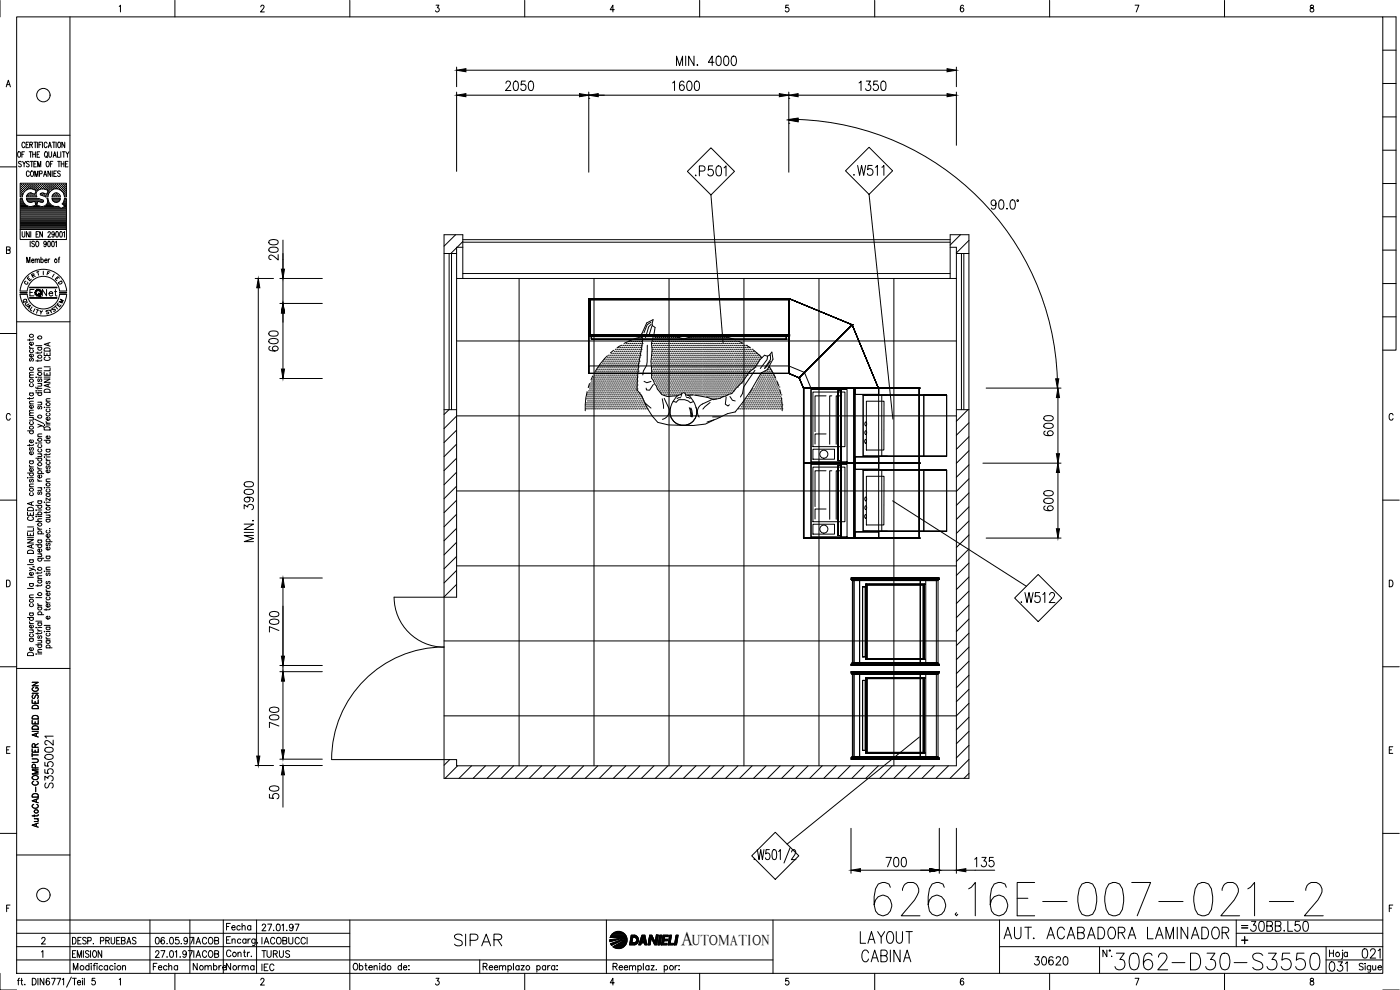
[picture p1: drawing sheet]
<svg xmlns="http://www.w3.org/2000/svg" width="420mm" height="297mm" viewBox="0 0 420 297" stroke-linecap="round" stroke-linejoin="round" font-family="sans-serif">
<defs><g id="words">
<text font-size="15" x="261.1" y="275.9">626.16E-007-021-2</text>
<text font-size="8.8" x="333.4" y="292.1">3062-D30-S3550</text>
<g font-size="7.1">
<text x="135.1" y="285">SIPAR</text>
<text x="256.8" y="284.3">LAYOUT</text>
<text x="300.2" y="282.9">AUT. ACABADORA LAMINADOR</text>
</g>
<g font-size="6.6">
<text x="305.2" y="182">.W512</text>
<text x="373.9" y="280.8">30BB.L50</text>
<text x="257.5" y="289.6">CABINA</text>
<text x="397.6" y="292.8">031</text>
</g>
<g font-size="6.2">
<text x="201.8" y="20.8">MIN. 4000</text>
<text x="150.6" y="28.2">2050</text>
<text x="200.7" y="28.2">1600</text>
<text x="256.5" y="28.2">1350</text>
<text x="207.4" y="54">.P501</text>
<text x="84.3" y="79.4" transform="rotate(-90 84.3 79.4)">200</text>
<text x="84.3" y="106.5" transform="rotate(-90 84.3 106.5)">600</text>
<text x="317.1" y="131.9" transform="rotate(-90 317.1 131.9)">600</text>
<text x="317.1" y="154.5" transform="rotate(-90 317.1 154.5)">600</text>
<text x="76.9" y="163.7" transform="rotate(-90 76.9 163.7)">MIN. 3900</text>
<text x="84.7" y="190.9" transform="rotate(-90 84.7 190.9)">700</text>
<text x="84.7" y="219.4" transform="rotate(-90 84.7 219.4)">700</text>
<text x="84.7" y="240.9" transform="rotate(-90 84.7 240.9)">50</text>
<text x="264.6" y="261.4">700</text>
<text x="291.4" y="261.4">135</text>
<text x="407.5" y="288.6">021</text>
</g>
<text font-size="5.9" x="204.5" y="283.5">A</text>
<g font-size="5.7">
<text x="16.9" y="237.8" transform="rotate(-90 16.9 237.8)">S3550021</text>
<text x="309" y="290.7">30620</text>
</g>
<g font-size="5.3">
<text x="56.8" y="288.6">IACOB</text>
<text x="77.3" y="288.6">TURUS</text>
<text x="77.3" y="292.5">IEC</text>
</g>
<g font-size="4.9">
<text x="11.6" y="90">Net</text>
<text x="66.7" y="280.1">Fecha</text>
<text x="56.8" y="284.3">IACOB</text>
<text x="77.3" y="284.3">IACOBUCCI</text>
<text x="44.8" y="292.1">Fecha</text>
<text x="56.8" y="292.1">Nombre</text>
<text x="66.7" y="292.1">Norma</text>
</g>
<g font-size="4.4">
<text x="8.1" y="84.7">R</text>
<text x="207.7" y="283.5">UTOMATION</text>
</g>
<g font-size="4">
<text x="12.7" y="83.6">F</text>
<text x="7.1" y="85.4">E</text>
<text x="16.2" y="86.4">D</text>
<text x="5.6" y="92.1">Q</text>
<text x="6.3" y="92.8">U</text>
<text x="10.6" y="95.6">Y</text>
<text x="14.5" y="94.5">S</text>
<text x="16.6" y="92.1">M</text>
</g>
<g font-size="3.5">
<text x="6" y="86.4">C</text>
<text x="14.5" y="84.3">I</text>
<text x="371.5" y="279.8">=</text>
</g>
</g></defs>
<!-- layer: CART -->
<g fill="none" stroke="#000" stroke-width=".3">
<path d="M9.7 216.2v1h1.8v-1M9.7 210v1h1.8v-1M9.7 204.7h1.8l-1.8 1.1h1.8M9.7 219.4h1.8M9.7 208h1.8M9.8 218a.97 .97 0 0 1 1.1-.2 .97 .97 0 0 1 .6 1h-1.8zM9.8 215a.97 .97 0 0 1 1.1-.3 .97 .97 0 0 1 .6 1h-1.8zM9.8 211.9a.97 .97 0 0 1 1.1-.3 .97 .97 0 0 1 .6 1h-1.8zM9.9 208.5a.54 .54 0 0 0-.3 .6 .54 .54 0 0 0 .7 .4l.4-.9 .5-.1 .3 .4-.3 .7M10.1 206.2a.61 .61 0 0 0-.4 .8 .61 .61 0 0 0 .7 .4h.4a.6 .6 0 0 0 .7-.6 .6 .6 0 0 0-.7-.6v.4M10.5 210.4v.6M10.5 216.6v.6"/>
<path d="M11.5 219.9l-1.8 .6 1.8 .6M9.7 227.7h1.3l.5 .5-.1 .3-.4 .3h-1.3M9.7 224.7v1h1.8M9.7 226.5h1.8M9.7 226v1.1M9.8 238.4a.97 .97 0 0 1 1.1-.2 .97 .97 0 0 1 .6 1h-1.8zM9.8 233a.89 .89 0 0 1 1-.3 .89 .89 0 0 1 .6 .9 .88 .88 0 0 1-1.1 .4 .88 .88 0 0 1-.5-1zM10.1 234.4a.61 .61 0 0 0-.4 .7 .61 .61 0 0 0 .7 .5h.4a.61 .61 0 0 0 .7-.5 .61 .61 0 0 0-.5-.7M10.5 224.2v-.9l-.6-.1-.2 1h1.8M10.6 230.4l-.1-.9-.6-.1-.2 1h1.8M10.9 239.9v.8M11.5 239.6l-1.8 .7 1.8 .6"/>
<path d="M11.5 231h-1.8l1.8 .6-1.8 .6h1.8M10.1 241.3a.61 .61 0 0 0-.4 .7 .61 .61 0 0 0 .7 .5h.4a.61 .61 0 0 0 .7-.5 .61 .61 0 0 0-.5-.7M10.3 245.6h1.2M10.3 244.5v.6M10.9 247.2v.8M11.1 245.6l.4 .4-.1 .5h-1.1M11.5 247l-1.8 .6 1.8 .6M11.5 244.4l-.4 .4h-1.4M373.5 281v2.2"/>
<circle cx="10.8" cy="243.4" r=".57"/>
</g>
<!-- layer: XR-FG100|CART -->
<g fill="none" stroke="#000" stroke-width=".3">
<path d="M0 .1v5M5 5.1h410v286.9h-410zM21 5.1v286.9M35.8 1.9l.4-.3v2M52.5 .1v5M78.3 2.1l.3-.5h.3l.3 .3-.2 .7-.8 1h1.1M105 .1v5M130.9 1.6h.8l-.5 .7a.62 .62 0 0 1 .6 1 .62 .62 0 0 1-1.1-.1M157.5 .1v5M184.4 2.9h-1.3l.8-1.3v2M210 .1v5M236.6 1.6h-.8v.8a.62 .62 0 0 1 .9 .1 .62 .62 0 0 1-.1 .9 .62 .62 0 0 1-.9-.2"/>
<path d="M262.5 .1v5M289.2 1.8l-.3-.2a1.12 1.12 0 0 0-.7 .9 1.12 1.12 0 0 0 .6 1.1 .59 .59 0 0 0 .5-.9 .59 .59 0 0 0-1-.1l-.1 .3M315 .1v5M340.7 1.6h1.1l-.8 2M367.5 .1v5M393.3 1.7v.5a.75 .75 0 0 1 .9 .5 .75 .75 0 0 1-.3 .9 .66 .66 0 0 1-.8-.7 .66 .66 0 0 1 .9-.6l.2-.2-.1-.4zM415 5.1h4v100h-4M415 15.1h4M1.9 26.1l.6-2 .6 2M2.1 25.4h.8M415 35.1h4M415 25h4"/>
<path d="M0 50.1h5M5 40.6h16M5.5 45.6l.1-.1a.86 .86 0 0 1 .7 .9 .86 .86 0 0 1-.7 .8 1.25 1.25 0 0 1-.1-1.6zM6.1 56.9h.1M6.1 56.2h.1M6.1 55.6h.1M6.1 57.5h.1M6.1 58.2h.1M6.1 58.8h.1M6.1 59.8h.5M6.3 57.2h.2M6.3 56.6h.2"/>
<path d="M6.3 56h.2M6.3 55.3h.2M6.3 57.9h.2M6.3 58.5h.2M6.4 48.6l-.3-.2-.5 .2v.4l.6 .3a.44 .44 0 0 1 .1 .6 .44 .44 0 0 1-.6 .1l-.1-.2M6.4 55.2v.2M6.4 55.9v.1M6.4 56.5v.2M6.4 57.1v.2M6.4 57.8v.1M6.4 58.4v.2M6.6 46.3h.4"/>
<path d="M6.6 56.9h.2M6.6 56.2h.2M6.6 55.6h.2M6.6 57.5h.2M6.6 58.2h.2M6.7 55.5v.2M6.7 56.2v.1M6.7 56.8v.2M6.7 57.4v.2M6.7 58.1v.1M6.8 48.4l.4 .8 .5-.8M7 57.2h.2"/>
<path d="M7 56.6h.2M7 56h.2M7 55.3h.2M7.1 55.2v.2M7.1 55.9v.1M7.1 56.5v.2M7.1 57.1v.2M7.2 49.2v.9M7.3 56.9h.2M7.3 56.2h.2M7.3 55.6h.2M7.3 45.5h-.7v1.7"/>
<path d="M7.4 55.5v.2M7.4 56.2v.1M7.4 56.8v.2M7.4 57.5l-.7 1.6h-.6v-4.1h13.8v4.1h-.6l-.1-.8M7.5 43a.46 .46 0 0 0-.6-.3 .46 .46 0 0 0-.3 .6v.4a.46 .46 0 0 0 .3 .6 .46 .46 0 0 0 .6-.4M7.6 56.6h.2M7.6 56h.2M7.6 55.3h.2M7.7 55.2v.2M7.7 55.9v.1M7.7 56.5v.2M7.8 43.4h.5"/>
<path d="M7.9 56.9h.1M7.9 56.2h.2M7.9 55.6h.2M8 55.5v.2M8 56.2v.1M8 56.8h.1M8 59.8h3.7M8.1 58.8h.1M8.2 56.9l-.8 .6M8.3 56.6h.1M8.3 56h.1M8.3 55.3h.1"/>
<path d="M8.3 58.5h.1M8.3 55.2v.2M8.3 55.9v.1M8.3 56.5v.2M8.3 58.4v.2M8.6 56.2h.1M8.6 55.6h.1M8.6 58.8h.1M8.6 42.7h-.8v1.6h.8M8.6 55.5v.2M8.6 56.2v.1M8.6 58.7v.2"/>
<path d="M8.7 58l-.4 .3M8.7 58.2h-.1M8.8 48.6l-.3-.2-.6 .2 .1 .4 .8 .6-.3 .5-.6-.3M8.8 45.5h.8M8.8 51.7a.46 .46 0 0 0-.6-.4 .46 .46 0 0 0-.3 .6v.4a.46 .46 0 0 0 .3 .6 .46 .46 0 0 0 .6-.4M8.9 56.6h.2M8.9 56h.2M8.9 55.3h.2M8.9 58.5h.2M8.9 43.4l.8-.1v-.6h-.8v1.6M9 55.2v.2M9 55.9v.1"/>
<path d="M9 56.5v.1M9 58.4v.2M9.1 48.4h.8M9.2 56.2h.2M9.2 55.6h.2M9.2 58.2h.2M9.2 58.8h.2M9.2 45.5v1.7M9.3 55.5v.2M9.3 56.2v.1M9.3 58.1v.1M9.3 58.7v.2"/>
<path d="M9.4 51.4l.1-.1a.86 .86 0 0 1 .6 .8 .86 .86 0 0 1-.6 .8 1.2 1.2 0 0 1-.1-1.5zM9.4 43.4l.3 .9M9.5 57.9l-.8 .1M9.5 56.6h.2M9.5 56h.2M9.5 55.3h.2M9.5 58.5h.2M9.5 48.4v1.7M9.6 55.2v.2M9.6 55.9v.1M9.6 56.5v.1M9.6 58.4v.2"/>
<path d="M9.8 56.2h.2M9.8 55.6h.2M9.8 58.8h.2M9.8 46.3h.8M9.8 45.5v1.7M9.9 56.8l.9 .3-.3 1.2-1-.3M9.9 56.7l-.7-.1-1 .2M9.9 55.5v.2M9.9 56.2v.1M9.9 58.2h.1M9.9 58.7v.2M10.2 56.6h.1"/>
<path d="M10.2 56h.1M10.2 55.3h.1M10.2 58.5h.1M10.2 49.2h.4M10.2 42.7h.8M10.2 55.2v.2M10.2 55.9v.1M10.2 56.5v.2M10.2 58.4v.2M10.5 52.9v-1.6l.4 1.6 .5-1.6v1.6M10.5 56.2h.1M10.5 55.6h.1"/>
<path d="M10.5 58.8h.1M10.5 56.9h.1M10.5 55.5v.2M10.5 56.2v.1M10.5 56.8v.1M10.5 58.7v.2M10.6 58.2h.1M10.6 42.7v1.6M10.6 45.5v1.7M10.8 56.6h.2M10.8 56h.2M10.8 55.3h.2"/>
<path d="M10.9 55.2v.2M10.9 55.9v.1M10.9 56.5v.2M10.9 48.4h-.7v1.7h.7M10.9 57.2h.1M11.1 56.9h.2M11.1 56.2h.2M11.1 55.6h.2M11.1 46.3h.5M11.2 55.5v.2M11.2 56.2v.1M11.2 56.8v.2"/>
<path d="M11.2 42.7v1.6M11.3 50.1v-1.7l.5 1.7 .4-1.7v1.7M11.4 56.6h.2M11.4 56h.2M11.4 55.3h.2M11.5 55.2v.2M11.5 55.9v.1M11.5 56.5v.2M11.7 43.4h.5M11.7 56.2h.2M11.7 55.6h.2M11.8 55.5v.2"/>
<path d="M11.8 56.2v.1M11.9 52.1h.7v-.7l-.7-.1v1.6M11.9 45.5h-.8v1.7h.8M12.1 56.6h.1M12.1 56h.1M12.1 55.3h.1M12.1 55.2v.2M12.1 55.9v.1M12.1 56.5v.2M12.2 58.5l2.2 .6M12.4 56.2h.1M12.4 55.6h.1"/>
<path d="M12.4 58.2h.1M12.4 55.5v.2M12.4 56.2v.1M12.4 58.1v.1M12.5 42.7h-.8v1.6M12.7 56.6h.2M12.7 56h.2M12.7 55.3h.2M12.7 58.5h.2M12.7 42.7v1.6M12.8 55.2v.2M12.8 55.9v.1"/>
<path d="M12.8 56.5v.1M12.8 58.4v.2M13 56.2h.2M13 55.6h.2M13 58.2h.2M13.1 52.9l.4-1.6 .5 1.6M13.1 55.5v.2M13.1 56.2v.1M13.1 58.1v.1M13.2 58l-.6-.1a.37 .37 0 0 0-.4 .1 .37 .37 0 0 0 0 .5M13.3 52.4h.5M13.3 56.6h.2"/>
<path d="M13.3 56h.2M13.3 55.3h.2M13.3 58.5h.2M13.4 55.2v.2M13.4 55.9v.1M13.4 56.5v.2M13.4 58.4v.2M13.5 56.8l.9 .3-.3 1.2-1-.3M13.5 56.8a1.79 1.79 0 0 0-2 .2 1.79 1.79 0 0 0-.4 2l-3.2 .1 .4-.8M13.6 45.6l.1-.1a.86 .86 0 0 1 .6 .9 .86 .86 0 0 1-.6 .8 1.13 1.13 0 0 1-.1-1.6zM13.6 56.2h.2M13.6 55.6h.2"/>
<path d="M13.6 58.8h.2M13.7 55.5v.2M13.7 56.2v.1M13.7 58.7v.2M13.9 46.8l.3 .5M14 56.6h.1M14 56h.1M14 55.3h.1M14 58.5h.1M14.1 48.5l.1-.1a.86 .86 0 0 1 .6 .8 .86 .86 0 0 1-.6 .9 1.25 1.25 0 0 1-.1-1.6zM14.1 55.2v.2M14.1 55.9v.1"/>
<path d="M14.1 56.5v.2M14.1 58.4v.2M14.1 43a.46 .46 0 0 0-.5-.3 .46 .46 0 0 0-.3 .6v.4a.46 .46 0 0 0 .3 .6 .46 .46 0 0 0 .5-.4M14.3 56.9h.1M14.3 56.2h.1M14.3 55.6h.1M14.3 58.2h.1M14.3 58.8h.1M14.4 59.6h-.3a1.59 1.59 0 0 1-1.3 2.3M14.4 55.5v.2M14.4 56.2v.1M14.4 56.8v.2"/>
<path d="M14.4 58.1v.1M14.4 59.6a2.49 2.49 0 0 0 3.1 2.3M14.4 57.5h.1M14.5 44.3l.4-1.6 .5 1.6M14.6 57.2h.2M14.6 56.6h.2M14.6 56h.2M14.6 55.3h.2M14.6 57.9h.1M14.6 45.5l.1 1.4 .3 .3 .5-.5v-1.2M14.6 43.8h.6M14.7 55.2v.2"/>
<path d="M14.7 55.9v.1M14.7 56.5v.2M14.7 57.1v.2M14.7 57.8h.1M14.9 56.9h.2M14.9 56.2h.2M14.9 55.6h.2M15 55.5v.2M15 56.2v.1M15 56.8v.2M15.1 49.2h.5M15.2 51.3v1.6l-.8-1.6v1.6"/>
<path d="M15.2 56.6h.2M15.2 56h.2M15.2 55.3h.2M15.3 55.2v.2M15.3 55.9v.1M15.3 56.5v.2M15.5 56.9h.2M15.5 56.2h.2M15.5 55.6h.2M15.6 59.6h2.5l-.1 .3M15.6 55.5v.2M15.6 56.2v.1"/>
<path d="M15.6 56.8v.1M15.6 59.6l.1 .3M15.7 51.3v1.6M15.7 59.9a1.26 1.26 0 0 0 1.2 .8 1.26 1.26 0 0 0 1.2-.8M15.7 58.8l-.1 .3M15.7 59.8h2.2M15.7 42.7h.9M15.9 48.4h-.8v1.7M15.9 56.6h.1M15.9 56h.1M15.9 55.3h.1M15.9 56.9l-1.1 1-.4 1.2"/>
<path d="M15.9 56.8l1-.2 .9 .2M16 47.2l.4-1.7 .5 1.7M16 55.2v.2M16 55.9v.1M16 56.5v.2M16 58.5v.1M16.1 46.6h.6M16.2 56.2h.1M16.2 55.6h.1M16.2 58.8h.1M16.2 52.1h.4M16.2 42.7v1.6"/>
<path d="M16.3 55.5v.2M16.3 56.2v.1M16.3 58.2h.1M16.3 58.7v.2M16.4 58l-.7 .8M16.4 58h.9M16.5 56.6h.2M16.5 56h.2M16.5 55.3h.2M16.5 58.5h.2M16.6 55.2v.2M16.6 55.9v.1"/>
<path d="M16.6 56.5v.1M16.6 58.4v.2M16.8 56.2h.2M16.8 55.6h.2M16.8 58.2h.2M16.8 58.8h.2M16.8 42.7v1.6M16.9 55.5v.2M16.9 56.2v.1M16.9 58.1v.1M16.9 58.7v.2M16.9 51.3h-.7v1.6h.7"/>
<path d="M17.1 56.6h.2M17.1 56h.2M17.1 55.3h.2M17.1 58.5h.2M17.2 45.5v1.7h.7M17.2 55.2v.2M17.2 55.9v.1M17.2 56.5v.1M17.2 58.4v.2M17.3 48.4h.8M17.3 58l.8 .8M17.4 56.2h.2"/>
<path d="M17.4 55.6h.2M17.4 58.8h.2M17.5 42.7h.2a.86 .86 0 0 1 .6 .8 .86 .86 0 0 1-.6 .8 1.25 1.25 0 0 1-.2-1.6zM17.5 55.5v.2M17.5 56.2v.1M17.5 58.7v.2M17.7 48.4v1.7M17.8 56.6h.1M17.8 56h.1M17.8 55.3h.1M17.8 56.9l.9 .6 .5 .8M17.9 55.2v.2"/>
<path d="M17.9 55.9v.1M17.9 56.5v.2M18 58.8l.1 .3h-2.5M18.1 51.5l-.3-.2-.5 .2v.3l.7 .4v.7h-.4l-.3-.2M18.1 56.9h.1M18.1 56.2h.1M18.1 55.6h.1M18.2 55.5v.2M18.2 56.2v.1M18.2 56.8v.2M18.2 45.5v1.7M18.4 49.2h.8"/>
<path d="M18.4 48.4v1.7M18.4 56.6h.2M18.4 56h.2M18.4 55.3h.2M18.5 57.1l.1 .1M18.5 55.2v.2M18.5 55.9v.1M18.5 56.5v.2M18.7 56.9h.2M18.7 56.2h.2M18.7 55.6h.2M18.7 45.5h.9"/>
<path d="M18.8 57.4l.1 .1M18.8 55.5v.2M18.8 56.2v.1M18.8 56.8v.2M19 57.2h.2M19 56.6h.2M19 56h.2M19 55.3h.2M19 57.9h.2M19.1 45.5v1.7M19.1 55.2v.2M19.1 55.9v.1"/>
<path d="M19.1 56.5v.2M19.1 57.1v.2M19.1 57.8v.1M19.2 48.4v1.7M19.3 56.9h.2M19.3 56.2h.2M19.3 55.6h.2M19.3 57.5h.2M19.3 58.2h.2M19.4 58.8h.1M19.4 42.7v1.6l-.8-1.6v1.6M19.4 55.5v.2"/>
<path d="M19.4 56.2v.1M19.4 56.8v.2M19.4 57.4v.2M19.4 58.1v.1M19.4 58.7v.2M19.4 59.8h.5M19.6 49.2h.5M19.7 57.2h.2M19.7 56.6h.2M19.7 56h.2M19.7 55.3h.2M19.7 57.9h.2"/>
<path d="M19.7 58.5h.2M19.8 45.5l.4 .8 .5-.8M19.8 55.2v.2M19.8 55.9v.1M19.8 56.5v.2M19.8 57.1v.2M19.8 57.8v.1M19.8 58.4v.2M20.2 46.3v.9M20.4 48.4h-.8v1.7h.8M415 55.1h4M415 45.1h4"/>
<path d="M1.9 75l1-.1 .1-.7-1.1-.1v2l1.1-.2v-.7l-.3-.2M6.1 68.9v3h13.8v-3M6.1 64.5h13.8M6.1 64.2h13.8M6.1 63.9h13.8M6.1 63.6h13.8M6.1 63.2h13.8M6.1 62.9h13.8M6.1 62.6h12.1M6.1 62.3h11.8M6.1 62h2.3M6.1 61.7h1.6"/>
<path d="M6.1 61.3h1.3M6.1 61h1M6.1 60.7h.8M6.1 60.4h.6M6.1 60.1h.5M6.1 64.8h13.8M6.1 65.1h13.8M6.1 65.5h13.8M6.1 65.8h13.8M6.1 66.1h13.8M6.1 66.4h13.8M6.1 66.7h13.8"/>
<path d="M6.1 67h13.8M6.1 67.4h13.8M6.1 67.7h13.8M6.1 68h13.8M6.1 68.3h13.8M6.1 68.7h13.8M6.6 69.5l.1 1.4 .3 .2 .4-.2 .1-1.4M7.4 61.2a2.42 2.42 0 0 0 2.5 .6M8 78.8v-1.6l.5 1.6 .5-1.6v1.6M8.2 60.1h4.5M8.3 60.3l.5 .4h.7M8.3 60.3l-.4-.7h3.7l1.4 .5v.5l-.3 .1"/>
<path d="M8.5 60.4h1.6M8.8 69.5v1.6l-.9-1.6v1.6M9.1 72.4v1.6M9.2 69.5v1.6M9.5 78.2h.7l-.1-.3a.47 .47 0 0 0-.6 0 .47 .47 0 0 0 0 .7l.2 .2 .5-.2M9.5 60.7l1-.3 .3 1.1-.9 .4M9.9 62h2M10.3 72.6a.41 .41 0 0 0-.6-.2 .41 .41 0 0 0 0 .7l.4 .1a.43 .43 0 0 1 .1 .7 .43 .43 0 0 1-.7-.1M10.5 78l.3-.3 .3 .1 .1 1M10.5 77.7v1.1M10.5 60.4h.7M10.6 60.7h.6"/>
<path d="M10.7 61h.4M10.8 61.7h.2M10.8 61.3h.2M10.8 70.3h.5M10.9 72.5l.1-.1a.86 .86 0 0 1 .7 .8 .86 .86 0 0 1-.7 .8 1.2 1.2 0 0 1-.1-1.5zM11.2 78l.3-.3 .3 .1v1M11.6 69.5h-.8v1.6h.8M11.7 60.4h1.3M12.3 78a.47 .47 0 0 1 .7-.1 .47 .47 0 0 1 0 .7l-.3 .2-.4-.2M12.3 77.2v1.6M12.7 60.7l-1.4-.3-.3 1.1 1.9 .5M12.7 69.5v1.6l-.8-1.6v1.6"/>
<path d="M13.3 62h2.8M13.4 78.2h.7v-.3a.47 .47 0 0 0-.7 0 .47 .47 0 0 0 .1 .7l.2 .2 .4-.2M13.8 61.7h1.7M13.9 72.9a.4 .4 0 0 1-.5 .5 .4 .4 0 0 1-.3-.6l.4-.4a.95 .95 0 0 1-.1 1.6l-.2-.2M14.1 61.3h1M14.3 61h.5M14.4 69.9l.2-.4 .5 .3-.7 1.3h.8M14.4 60.7h.2M14.4 60.4h.1M14.5 72.5l.1-.1a.96 .96 0 0 1 0 1.6l-.3-.7zM14.5 77.7v1.1M14.9 77.7l-.4 .5"/>
<path d="M15.7 72.5l.1-.1a.96 .96 0 0 1 0 1.6l-.3-.7zM15.9 60.1h1.9M16.1 60.4h1.5M16.3 70a.4 .4 0 0 1-.4 .5 .4 .4 0 0 1-.4-.5l.4-.5a.95 .95 0 0 1-.1 1.6l-.2-.2M16.6 72.7l.3-.3v1.6M16.9 69.6l.2-.1a.95 .95 0 0 1 0 1.6l-.4-.7zM17.4 61.9l.9 .7 1.1-.7M17.5 77.7h.4M17.9 77.2h-.2v1.6M18.1 69.6l.1-.1a.95 .95 0 0 1 0 1.6l-.3-.7zM18.4 62.6h1.5M18.9 61h1"/>
<path d="M19 62.3h.9M19 61.3h.9M19 69.8l.3-.3v1.6M19.1 60.7h.8M19.2 60.3l.1-.7h.6v9.3h-13.8v-9.3h.5l.8 1.6M19.2 60.3l-.5 .9 .7 .7M19.3 61.7h.6M19.3 60.4h.6M19.3 60.1h.6M19.5 62h.4M415 75h4M415 65.1h4"/>
<path d="M5 96.5h16M6 88.3a7 7 0 0 0 7 6.5 7 7 0 0 0 7-6.5M6 87.3a7 7 0 0 1 7-6.5 7 7 0 0 1 7 6.5M8.2 88.3a4.9 4.9 0 0 0 4.8 4.4 4.9 4.9 0 0 0 4.9-4.4M8.2 87.3a4.9 4.9 0 0 1 4.8-4.4 4.9 4.9 0 0 1 4.9 4.4M8.9 89.3h8.2M8.9 89.5h8.2M8.9 86.3h8.2M8.9 86.2h8.2M9 89.4h8M9 86.3h8M10.2 86.9h-1.2v1.9"/>
<path d="M415 95.1h4M415 85.1h4M0 100.1h5M8.8 103.9l.1 .4 .5 .2M8.8 101.7v.6M8.8 119.3v.5M8.8 117.9h1.2M8.8 113.3h1.2M8.8 104.5h1.2M9.1 117.9l-.2 .2a.52 .52 0 0 0 .6 .7 .52 .52 0 0 0 .3-.9M9.1 115.1a.51 .51 0 0 0 0 .8 .51 .51 0 0 0 .7 0 .51 .51 0 0 0 0-.8M9.1 107.6l-.3 .3 .3 .5 .4-.8h.4l.1 .5-.2 .3"/>
<path d="M9.1 104.9a.51 .51 0 0 0 0 .8 .51 .51 0 0 0 .7 0 .51 .51 0 0 0 0-.8M9.8 106.2a.5 .5 0 0 1 .1 .8 .5 .5 0 0 1-.8 0 .5 .5 0 0 1 .1-.8h.2v.9M9.8 102.7a.5 .5 0 0 1 .1 .7 .5 .5 0 0 1-.8 0 .5 .5 0 0 1 .1-.7h.2v.9M10 119.2l-.3 .4h-1.4M10 112.5l-1.1 .1-.1 .4 .4 .3M10 111.7l-1.1 .1-.1 .4 .4 .3M10 101.7l-.1 .3h-1.6M10.8 116.1l.3 .4h1.4M10.8 113.2h.1zM10.8 117.8h1.7M10.8 103.7h1.7M10.8 117.2v.1z"/>
<path d="M11.3 105.6v.5M11.3 108v.5M11.3 116.2v.5M11.3 117.2h1.2M11.3 115h1.2M11.3 113.2h1.2M11.3 111.3h1.2M11.3 104.2h1.2M11.6 117.8a.49 .49 0 0 0 0 .7 .49 .49 0 0 0 .7 0 .49 .49 0 0 0 0-.7M11.6 113.7l-.3 .3 .3 .5 .4-.8h.4l.1 .5-.2 .3M11.6 104.2a.51 .51 0 0 0 0 .7 .51 .51 0 0 0 .7 0 .51 .51 0 0 0 0-.7M12.2 115l.3 .4-.1 .4-1.1 .1"/>
<path d="M12.5 110.5l-1.1 .1-.1 .3 .4 .4M12.5 107.9l-.1 .3-1.6 .1M12.5 105.5l-.3 .4h-1.4M13.3 113.7h1.7l-1.7 1h1.7M13.3 111.7v.9h1.7v-.9M13.3 105.8v.9h1.7v-.9M13.3 113.1h1.7M13.3 110.1h1.7M13.3 117a.96 .96 0 0 1 1.1-.2 .96 .96 0 0 1 .6 .9h-1.7zM13.3 104.6a.98 .98 0 0 1 1.1-.2 .98 .98 0 0 1 .6 1h-1.7zM13.7 107.1a.54 .54 0 0 0-.4 .6 .54 .54 0 0 0 .6 .4h.5a.54 .54 0 0 0 .6-.4 .54 .54 0 0 0-.4-.6M14.1 106.1v.6"/>
<path d="M14.1 112v.6M14.4 103v.7M14.4 115.3v.7M15 119.6l-1.1 .1-.1 .3 .4 .4M15 115.1l-1.7 .6 1.7 .5M15 110.4v.8h-1.7M15 102.8l-1.7 .5 1.7 .6M3.1 124.5a.61 .61 0 0 0-.8-.4 .61 .61 0 0 0-.4 .7v.5a.61 .61 0 0 0 .4 .7 .61 .61 0 0 0 .8-.4M8.3 129.3h1.7M8.8 139.6l.1 .3 .5 .2M8.8 138.3h1.2M8.8 133.3v.5"/>
<path d="M8.8 125.3h1.2M8.8 124.7h1.2M8.8 121.2h1.2M9.1 138.3a.51 .51 0 0 0 0 .7 .51 .51 0 0 0 .7 0 .51 .51 0 0 0 0-.7M9.1 134.3l-.3 .3 .3 .5 .4-.7h.4l.1 .4-.2 .3M9.1 129.3a.51 .51 0 0 0 0 .7 .51 .51 0 0 0 .7 0 .51 .51 0 0 0 0-.7M9.1 126.5a.49 .49 0 0 0 0 .7 .49 .49 0 0 0 .7 0 .49 .49 0 0 0 0-.7M9.7 125.3l.3 .3-.1 .4-1.1 .1M9.8 135.5a.5 .5 0 0 1 .1 .8 .5 .5 0 0 1-.8 0 .5 .5 0 0 1 .1-.8h.2v.9M9.8 132a.51 .51 0 0 1 0 .7 .51 .51 0 0 1-.7 0 .51 .51 0 0 1-.1-.7h.4v.8M9.8 121.6a.5 .5 0 0 1 .1 .7 .5 .5 0 0 1-.8 0 .5 .5 0 0 1 .1-.7h.2v.9M10 133.3l-.1 .3h-1.6"/>
<path d="M10 123.9h-1.1l-.1 .4 .4 .4M10 123.1h-1.1l-.1 .4 .4 .4M10 120.4l-1.1 .1-.1 .3 .4 .4M10.4 125.8l2.7 1.3M10.8 132.9h.1zM10.8 137.5h1.7M11.3 127.3l1.2 .4-1.2 .5M11.3 136.2h1.2M11.3 132.9h1.2M11.3 131h1.2M11.3 120.7h1.2M11.6 137.5a.51 .51 0 0 0 0 .7 .51 .51 0 0 0 .7 0 .51 .51 0 0 0 0-.7"/>
<path d="M11.6 134.7a.51 .51 0 0 0 0 .8 .51 .51 0 0 0 .7 0 .51 .51 0 0 0 0-.8M11.6 133.4a.51 .51 0 0 0 0 .8 .51 .51 0 0 0 .7 0 .51 .51 0 0 0 0-.8M11.6 121.9l-.3 .3 .1 .4h.4l.2-.6 .3-.1 .2 .3-.2 .5M12.2 136.2l.3 .4-.1 .3-1.1 .1M12.2 120.7l.3 .3-.1 .4-1.1 .1M12.5 130.2l-1.1 .1-.1 .4 .4 .3M12.5 127.7l.5 .3 .1 .3M13.3 137.1h.1zM13.3 127.5h.1zM13.3 122.2h.1zM13.3 132.1h1.7M13.3 128.3a.96 .96 0 0 1 1.1-.2 .96 .96 0 0 1 .6 .9h-1.7z"/>
<path d="M13.8 137.5l.1 .4 .5 .2M13.8 126.4l.1 .4 .5 .2M13.8 136.1v.5M13.8 138.1h1.2M13.8 137.1h1.2M13.8 134.8h1.2M13.8 127.5h1.2M13.8 127h1.2M13.8 122.2h1.2M13.8 120.4h1.2M14.1 139.8l-.3 .3 .3 .5 .4-.7h.4l.1 .4-.2 .3M14.1 138.5a.55 .55 0 0 0 .2 1 .55 .55 0 0 0 .7-.7l-.2-.3"/>
<path d="M14.1 134.8a.55 .55 0 0 0 .2 .9 .55 .55 0 0 0 .7-.6l-.2-.3M14.1 132.1a.49 .49 0 0 0 0 .7 .49 .49 0 0 0 .7 0 .49 .49 0 0 0 0-.7M14.1 124l-.2 .1a.52 .52 0 0 0 .6 .7 .52 .52 0 0 0 .3-.8M14.1 122.7l-.2 .1a.52 .52 0 0 0 .6 .8 .52 .52 0 0 0 .3-.9M14.8 130.8l.1 .1a.52 .52 0 0 1-.5 .8 .52 .52 0 0 1-.4-.8l.4-.1v.8M14.8 125.3l.1 .1a.53 .53 0 0 1-.5 .7 .53 .53 0 0 1-.4-.8h.4v.8M15 136l-.3 .4h-1.4M418.1 124.5a.61 .61 0 0 0-.8-.4 .61 .61 0 0 0-.4 .7v.5a.61 .61 0 0 0 .4 .7 .61 .61 0 0 0 .8-.4M0 150.1h5M8.3 159.8v.9h1.7v-.9M8.3 153.7v.9h1.7v-.9M8.3 143.3h.1z"/>
<path d="M8.3 158.1h1.7M8.3 141.9h1.7M8.3 152.5a.96 .96 0 0 1 1.2-.2 .96 .96 0 0 1 .5 .9h-1.7zM8.7 155.1a.56 .56 0 0 0-.4 .6 .56 .56 0 0 0 .6 .5h.5a.56 .56 0 0 0 .6-.5 .56 .56 0 0 0-.4-.6M8.8 146h1.2M8.8 143.3h1.2M8.8 140.1h1.2M9.1 147.9a.49 .49 0 0 0 0 .7 .49 .49 0 0 0 .7 0 .49 .49 0 0 0 0-.7M9.1 143.8l-.3 .3 .1 .5h.4l.2-.7 .3-.1 .2 .3-.2 .5M9.1 141.9a.51 .51 0 0 0 0 .8 .51 .51 0 0 0 .7 0 .51 .51 0 0 0 0-.8M9.1 154v.6M9.4 150.8v.7"/>
<path d="M9.8 140.6a.51 .51 0 0 1 0 .7 .51 .51 0 0 1-.7 0 .51 .51 0 0 1-.1-.7h.4v.8M10 158.5v.9h-1.7M10 150.5l-1.7 .6 1.7 .6M10 145.2l-1.1 .1-.1 .4 .4 .3M10.8 155h.1zM10.8 151.6h1.7M10.8 156.4h1.7M10.8 154.5h1.7M10.8 152.9v.2zM11.3 158.2l.1 .4 .5 .2M11.3 143.7l.1 .4 .5 .2M11.3 140.1l.1 .4 .5 .2"/>
<path d="M11.3 146.3h1.2M11.3 158.8h1.2M11.3 155h1.2M11.3 153h1.2M11.3 150.3h1.2M11.3 144.3h1.2M11.3 142.1h1.8M11.3 140.7h1.2M11.6 154.5a.49 .49 0 0 1 0-.7 .49 .49 0 0 1 .7 0 .49 .49 0 0 1 0 .7M11.6 151.6a.51 .51 0 0 0 0 .8 .51 .51 0 0 0 .7 0 .51 .51 0 0 0 0-.8M11.6 150.3l-.2 .1a.52 .52 0 0 0 .6 .7 .52 .52 0 0 0 .3-.8M11.6 147.6l-.3 .3 .3 .5 .4-.8h.4l.1 .5-.2 .3"/>
<path d="M11.6 142.1a.51 .51 0 0 1 0-.7 .51 .51 0 0 1 .7 0 .51 .51 0 0 1 0 .7M12.2 146.3l.3 .4-.1 .4h-1.1M12.3 142.5a.5 .5 0 0 1 .1 .8 .5 .5 0 0 1-.8 0 .5 .5 0 0 1 .1-.8h.2v.9M12.5 155.6l-1.1 .1-.1 .4 .4 .3M13.3 150.7h.1zM13.3 146.3h.1zM13.8 151.1l.1 .4 .5 .2M13.8 153.5v.5M13.8 155.8h1.2M13.8 154.5h1.2M13.8 151.7h1.2M13.8 150.7h1.2"/>
<path d="M13.8 148.2h1.2M13.8 146.3h1.2M13.8 144.5h1.2M14.1 159.1l-.2 .1a.52 .52 0 0 0 .6 .8 .52 .52 0 0 0 .3-.9M14.1 155.8l-.2 .1a.52 .52 0 0 0 .6 .8 .52 .52 0 0 0 .3-.9M14.1 148.2l-.2 .1a.52 .52 0 0 0 .6 .7 .52 .52 0 0 0 .3-.8M14.1 146.8a.49 .49 0 0 0 0 .7 .49 .49 0 0 0 .7 0 .49 .49 0 0 0 0-.7M14.7 154.5l.3 .4-.1 .4h-1.1M14.8 141l.1 .1a.53 .53 0 0 1-.5 .8 .53 .53 0 0 1-.4-.9h.4v.8M14.9 158.6h.1M15 153.4l-.3 .4h-1.4M15 149.4v.8l-1.2-.8v.8"/>
<path d="M15 143.7l-1.1 .1-.1 .3 .4 .4M415 150.1h4.9M1.9 174.1a1 1 0 0 1 1.2 1 1 1 0 0 1-1.2 1zM8.3 161.9h1.7l-1.7 1h1.7M8.3 176.6h1.7M8.3 173.2h1.7M8.3 169.4h1.7M8.3 161.3h1.7M8.3 165.3a.96 .96 0 0 1 1.2-.2 .96 .96 0 0 1 .5 1h-1.7zM8.8 170.4l1.2 .4-1.2 .4M8.8 179.3h1.2M8.8 175.1h1.2"/>
<path d="M8.8 168h1.2M9.1 175.1a.51 .51 0 0 0 0 .7 .51 .51 0 0 0 .7 0 .51 .51 0 0 0 0-.7M9.1 168a.49 .49 0 0 0 0 .7 .49 .49 0 0 0 .7 0 .49 .49 0 0 0 0-.7M9.1 160.2v.5M9.4 163.6v.7M9.8 171.7a.5 .5 0 0 1 .1 .8 .5 .5 0 0 1-.8 0 .5 .5 0 0 1 .1-.8h.2v.9M9.9 170l.5 .1M10 178.5l-1.1 .1-.1 .4 .4 .3M10 170.8l.5 .2 .1 .3M10 163.4l-1.7 .5 1.7 .6M10.8 179.3h1.7M10.8 163.4h1.7"/>
<path d="M11.3 171.6v.6M11.3 175.5v.5M11.3 174.1h1.2M11.3 173.6h1.2M11.3 167.5h1.8M11.3 166.2h1.2M11.3 162h1.2M11.3 160.2h1.8M11.6 174.1a.51 .51 0 0 0 0 .7 .51 .51 0 0 0 .7 0 .51 .51 0 0 0 0-.7M11.6 167.5a.51 .51 0 0 0 0 .7 .51 .51 0 0 0 .7 0 .51 .51 0 0 0 0-.7M11.6 163.4a.51 .51 0 0 0 0 .8 .51 .51 0 0 0 .7 0 .51 .51 0 0 0 0-.8M11.6 162a.51 .51 0 0 0 0 .8 .51 .51 0 0 0 .7 0 .51 .51 0 0 0 0-.8"/>
<path d="M11.6 160.2a.51 .51 0 0 1 0-.8 .51 .51 0 0 1 .7 0 .51 .51 0 0 1 0 .8M12.2 166.2l.3 .4-.1 .3-1.1 .1M12.3 164.7a.5 .5 0 0 1 .1 .8 .5 .5 0 0 1-.8 0 .5 .5 0 0 1 .1-.8h.2v.9M12.5 175.4l-.3 .4h-1.4M12.5 172.7l-1.1 .1-.1 .4 .4 .4M12.5 171.6l-.1 .3h-1.6M13.3 171.4h.1zM13.3 168.3h1.7M13.8 176.9l.1 .3 .5 .2M13.8 177.4h1.2M13.8 171.4h1.2M13.8 170.9h1.2"/>
<path d="M13.8 166.9h1.2M13.8 162.5h1.8M14.1 179.1l-.2 .2a.52 .52 0 0 0 .6 .7 .52 .52 0 0 0 .3-.9M14.1 174.4l-.3 .3 .1 .4h.4l.2-.6 .3-.1 .2 .3-.2 .5M14.1 171.9l-.3 .3 .1 .4h.4l.2-.6 .3-.1 .2 .3-.2 .5M14.1 166.9a.55 .55 0 0 0 .2 .9 .55 .55 0 0 0 .7-.7l-.2-.2M14.1 163l-.3 .3 .3 .5 .4-.7h.4l.1 .4-.2 .3M14.1 162.5l-.2-.1a.52 .52 0 0 1 .6-.7 .52 .52 0 0 1 .3 .8M14.8 177.9l.1 .1a.52 .52 0 0 1-.5 .7 .52 .52 0 0 1-.4-.7l.4-.1v.8M14.8 164.2a.5 .5 0 0 1 0 .6 .5 .5 0 0 1-.7 .1 .5 .5 0 0 1-.1-.7h.4v.8M14.8 160.4l.1 .1a.53 .53 0 0 1-.5 .7 .53 .53 0 0 1-.4-.8h.4v.8M15 170.2h-1.1l-.1 .4 .4 .3"/>
<path d="M416.9 174.1a1 1 0 0 1 1.2 1 1 1 0 0 1-1.2 1zM8.3 185.3h1.7M8.3 196a.96 .96 0 0 1 1.2-.3 .96 .96 0 0 1 .5 1h-1.7zM8.8 186.5l.1 .4 .5 .2M8.8 191.6h1.2M8.8 189h1.2M8.8 187.1h1.2M8.8 183.9h1.2M9.1 191.6a.51 .51 0 0 0 0 .8 .51 .51 0 0 0 .7 0 .51 .51 0 0 0 0-.8M9.1 190.2a.51 .51 0 0 0 0 .8 .51 .51 0 0 0 .7 0 .51 .51 0 0 0 0-.8M9.1 185.3a.51 .51 0 0 0 0 .7 .51 .51 0 0 0 .7 0 .51 .51 0 0 0 0-.7M9.1 183.9a.49 .49 0 0 0 0 .7 .49 .49 0 0 0 .7 0 .49 .49 0 0 0 0-.7"/>
<path d="M9.1 181.1a.51 .51 0 0 0 0 .8 .51 .51 0 0 0 .7 0 .51 .51 0 0 0 0-.8M9.7 189l.3 .4-.1 .3-1.1 .1M9.8 194.3a.51 .51 0 0 1 0 .7 .51 .51 0 0 1-.7 .1 .51 .51 0 0 1-.1-.7l.4-.1v.9M9.8 187.6a.51 .51 0 0 1 0 .7 .51 .51 0 0 1-.7 0 .51 .51 0 0 1-.1-.7h.4v.8M10.8 196.2h.1zM10.8 193.4h1.7M10.8 186.4h1.7M10.8 188.2v.2zM11.3 188.7l.1 .4 .5 .2M11.3 181l.1 .4 .5 .2M11.3 196.2h1.2M11.3 195.7h1.2"/>
<path d="M11.3 192.1h1.2M11.3 189.8v.5M11.3 189.3h1.2M11.3 188.3h1.2M11.3 186.9h1.2M11.3 184.4h1.8M11.3 182.1h1.2M11.3 181.6h1.2M11.6 193.4a.51 .51 0 0 0 0 .8 .51 .51 0 0 0 .7 0 .51 .51 0 0 0 0-.8M11.6 190.7l-.3 .3 .1 .5h.4l.2-.7 .3-.1 .2 .3-.2 .5M11.6 186.9a.51 .51 0 0 0 0 .7 .51 .51 0 0 0 .7 0 .51 .51 0 0 0 0-.7M11.6 184.4a.51 .51 0 0 1 0-.7 .51 .51 0 0 1 .7 0 .51 .51 0 0 1 0 .7"/>
<path d="M11.6 182.1a.51 .51 0 0 0 0 .8 .51 .51 0 0 0 .7 0 .51 .51 0 0 0 0-.8M12.2 192.1l.3 .4-.1 .4h-1.1M12.5 194.9l-1.1 .1-.1 .4 .4 .3M12.5 189.7l-.3 .4h-1.4M13.3 189.5h.1zM13.3 187.6h1.7M13.8 191.2l.1 .3 .5 .2M13.8 180.3l.1 .4 .5 .2M13.8 194.4h1.8M13.8 192.2h1.2M13.8 191.7h1.2M13.8 189.5h1.2"/>
<path d="M13.8 188.2h1.2M13.8 182.7v.5M13.8 180.9h1.2M14.1 194.4l-.2-.1a.52 .52 0 0 1 .6-.8 .52 .52 0 0 1 .3 .9M14.1 192.2l-.2 .1a.52 .52 0 0 0 .6 .8 .52 .52 0 0 0 .3-.9M14.1 190l-.2 .1a.52 .52 0 0 0 .6 .7 .52 .52 0 0 0 .3-.8M14.1 188.2l-.2 .1a.53 .53 0 0 0 .5 .7 .53 .53 0 0 0 .5-.7l-.1-.1M14.8 184.9l.1 .2a.52 .52 0 0 1-.5 .7 .52 .52 0 0 1-.4-.8l.4-.1v.8M14.8 181.3a.49 .49 0 0 1 0 .7 .49 .49 0 0 1-.7 0 .49 .49 0 0 1-.1-.6l.4-.1v.8M15 182.6l-.3 .4h-1.4M0 200.1h5M5 200.6h16"/>
<path d="M9.7 216.2v1h1.8v-1M9.7 210v1h1.8v-1M9.7 204.7h1.8l-1.8 1.1h1.8M9.7 219.4h1.8M9.7 208h1.8M9.8 218a.97 .97 0 0 1 1.1-.2 .97 .97 0 0 1 .6 1h-1.8zM9.8 215a.97 .97 0 0 1 1.1-.3 .97 .97 0 0 1 .6 1h-1.8zM9.8 211.9a.97 .97 0 0 1 1.1-.3 .97 .97 0 0 1 .6 1h-1.8zM9.9 208.5a.54 .54 0 0 0-.3 .6 .54 .54 0 0 0 .7 .4l.4-.9 .5-.1 .3 .4-.3 .7M10.1 206.2a.61 .61 0 0 0-.4 .8 .61 .61 0 0 0 .7 .4h.4a.6 .6 0 0 0 .7-.6 .6 .6 0 0 0-.7-.6v.4M10.5 210.4v.6M10.5 216.6v.6"/>
<path d="M11.5 219.9l-1.8 .6 1.8 .6M415 200.1h4.9M2 225h.6M3 224.1h-1v1.9h1M9.7 227.7h1.3l.5 .5-.1 .3-.4 .3h-1.3M9.7 224.7v1h1.8M9.7 226.5h1.8M9.7 226v1.1M9.8 238.4a.97 .97 0 0 1 1.1-.2 .97 .97 0 0 1 .6 1h-1.8zM9.8 233a.89 .89 0 0 1 1-.3 .89 .89 0 0 1 .6 .9 .88 .88 0 0 1-1.1 .4 .88 .88 0 0 1-.5-1zM10.1 234.4a.61 .61 0 0 0-.4 .7 .61 .61 0 0 0 .7 .5h.4a.61 .61 0 0 0 .7-.5 .61 .61 0 0 0-.5-.7M10.5 224.2v-.9l-.6-.1-.2 1h1.8"/>
<path d="M10.6 230.4l-.1-.9-.6-.1-.2 1h1.8M10.9 239.9v.8M11.5 239.6l-1.8 .7 1.8 .6M11.5 231h-1.8l1.8 .6-1.8 .6h1.8M416.9 225h.7M418 224.1h-1.1v1.9h1.1M0 250h5M5 256.5h16M10.1 241.3a.61 .61 0 0 0-.4 .7 .61 .61 0 0 0 .7 .5h.4a.61 .61 0 0 0 .7-.5 .61 .61 0 0 0-.5-.7M10.3 245.6h1.2M10.3 244.5v.6M10.9 247.2v.8"/>
<path d="M11.1 245.6l.4 .4-.1 .5h-1.1M11.5 247l-1.8 .6 1.8 .6M11.5 244.4l-.4 .4h-1.4M415 250h4.9M2 272.5h.6M3 271.6h-1v1.9M5 276h410M45 276v16M57 276v16M67 276v16M77 276v16M105 276v21"/>
<path d="M182 276v16M184.1 279.9h3M184.3 279.8h2.6M184.6 279.7h2M185 279.5h1.2M232 276v16M300 276v16M416.9 272.5h.7M418 271.6h-1.1v1.9M0 292v5h5M5 280h100M5 284h100"/>
<path d="M5 288h227M5.2 294.2h.6M5.9 293.5l-.4 .4v1.6M6.2 294.2h.6M6.5 293.5v1.6l.4 .4M7.5 295.3v.1M9.7 293.5a1.01 1.01 0 0 1 1.2 1 1.01 1.01 0 0 1-1.2 1zM11.4 293.5v2M13.2 293.5v2l-1.1-2v2M14.8 293.8l-.5-.3a1.17 1.17 0 0 0 .1 2 .59 .59 0 0 0 .5-.8 .59 .59 0 0 0-1-.2l-.1 .3M15.5 293.5h1.1l-.8 2M17.1 293.5h1.1l-.8 2"/>
<path d="M18.7 293.9l.4-.4v2M21.4 293.1l-1.4 3.1M21.8 293.5h1.1M22.4 293.5v2M23.2 294.8h1l-.1-.4a.64 .64 0 0 0-1 .3 .64 .64 0 0 0 .8 .8l.3-.3M24.8 293.5v.2zM24.8 294.2v1.3M25.3 293.5v2M28.5 293.5h-.8l-.1 .9a.62 .62 0 0 1 .9 0 .62 .62 0 0 1-.1 .9 .62 .62 0 0 1-.9-.2M35.8 293.9l.4-.4v2.1M52.5 292v5M78.3 294l.3-.5h.3l.3 .4-.2 .7-.8 1h1.1"/>
<path d="M130.9 293.5h.8l-.5 .8a.62 .62 0 0 1 .6 .9 .62 .62 0 0 1-1.1 0M144 288v4M157.5 292v5M183 282.1h1.8M183 282.2h1.3M183 282.3h.8M183 282l3-.5 .2 .2-3.2 .9zM183 282.5h.3M183.1 282h2.2M183.2 281.2h4.8M183.2 281h4.8M183.3 280.9h4.6"/>
<path d="M183.3 283.2h1.2M183.3 283.3h.9M183.3 280.7h4.5M183.4 283.4h.6M183.4 280.6h4.3M183.5 283.6h.2M183.5 280.5h4.2M183.6 283.6l-.4-.4 3.2-1.2 .2 .2-3 1.5M183.6 283h1.2M183.6 280.3h3.9M183.8 280.2h3.6M183.9 280.1h3.4"/>
<path d="M183.9 284.1l3-1.7-.2-.2 1.4-.8a2.64 2.64 0 0 1-1.1 2.8 2.64 2.64 0 0 1-3.1-.1zM183.9 282.9h1.2M184 284.1h3.2M184.1 281.8h1.7M184.1 284h3.2M184.2 284.3h2.8M184.3 282.8h1.1M184.3 283.8h3.2M184.4 294.9h-1.3l.8-1.4v2.1M184.4 284.4h2.3M184.6 283.7h3M184.7 282.6h1"/>
<path d="M184.8 284.5h1.6M184.8 283.6h2.9M185 282.5h.9M185 283.4h2.8M185.1 281.7h1M185.3 283.3h2.6M185.4 282.3h.8M185.5 283.2h2.4M185.8 283h2.2M185.8 282.2h.7M185.9 281.4h.8M186 282.9h2"/>
<path d="M186.2 282.1h.4M186.2 282.8h1.9M186.3 281.8l1.1-.2-.9 .3zM186.4 281.8h.4M186.5 282.6h1.6M186.5 281.7h.6M186.7 282.5h1.5M186.8 282.2h1.4M186.9 282.1h1.3M186.9 282.3h1.3M187 281.4h.3M187 281.5h.3"/>
<path d="M187.2 282h1M187.5 281.8h.7M187.7 281.5h.4M187.7 281.7h.5M188 281.2l-1.9 .3-.3-.2h-2.7h4.7M188 281.4h.1M188.1 281.2a2.6 2.6 0 0 0-2.5-1.8 2.6 2.6 0 0 0-2.5 1.9M189 283.3h2M189 283.4h1.8M189 283h2.3M189 283.2h2.1M189.1 282.8h.6"/>
<path d="M189.1 282.9h2.3M189.1 282.5h.6M189.1 282.6h.6M189.1 282.2h.6M189.1 282.3h.6M189.2 282.1h.6M189.2 282h.6M189.2 281.8h.6M189.3 281.7h.6M189.3 281.5h.6M189.3 281.4h.6M189.4 281.2h1.9"/>
<path d="M189.4 281h1.9M189.4 280.9h1.7M189.4 280.7h1.5M189.4 280.6h1.2M189.9 281.2l-.2 1.6h.7M190.4 281.2l-1.1 .1M190.4 280.6a1.52 1.52 0 0 1 1.2 1.5 1.52 1.52 0 0 1-1.2 1.4h-1.5l.5-2.9h1M190.6 282.8h.9M190.8 281.4h.7M190.8 282.6h.8M190.9 281.5h.7M190.9 282.5h.7"/>
<path d="M191 281.7h.6M191 282.3h.6M191.1 282h.5M191.1 281.8h.5M191.1 282.2h.5M191.1 282.1h.5M191.4 281.3h-.9a.78 .78 0 0 1 .6 .7 .78 .78 0 0 1-.6 .8M191.7 283.4h.6M191.7 283.3h.7M191.8 283.2h.6M191.9 283h.5M191.9 282.9h2.1"/>
<path d="M191.9 282.8h2.1M192 282.6h2M192 282.5h1.9M192.1 282.3h.6M192.1 282.2h.6M192.2 282.1h.6M192.2 282h.6M192.2 281.8h.7M192.3 281.7h.6M192.3 281.5h.7M192.4 281.4h.6M192.4 281.3h1.3"/>
<path d="M192.4 281.2h1.2M192.5 281h1.1M192.6 280.9h1M192.6 280.7h.9M192.7 280.6h.8l.6 2.9h-.6l-.1-.6h-.9l-.2 .6h-.6zM192.7 280.6h.8M193 281.2l.3 1.2h-.6zM193.1 281.4h.6M193.1 281.7h.7M193.1 281.5h.6M193.2 281.8h.6M193.2 282.1h.6"/>
<path d="M193.2 282h.6M193.3 282.2h.6M193.3 282.3h.6M193.4 283h.7M193.5 283.2h.6M193.5 283.3h.6M193.5 283.4h.6M194.5 283.3h.7M194.5 283.4h.6M194.6 283h.6M194.6 283.2h.6M194.6 282.8h.6"/>
<path d="M194.6 282.9h.6M194.6 282.5h.7M194.6 282.6h.6M194.7 282.2h.6M194.7 282.3h.6M194.7 282.1h.7M194.7 282h.7M194.8 281.8h.6M194.8 281.7h.6M194.8 281.5h.7M194.9 281.4h1.1M194.9 281.3h1.1"/>
<path d="M194.9 281.2h1M194.9 281h.9M194.9 280.9h.8M194.9 280.7h.8M195 280.6h.6l1 2.1 .4-2.1h.6h-.6h.6l-.5 2.9h-.6l-1-2.1-.4 2.1h-.6zM195.5 281.5h.6M195.6 281.7h.5M195.6 280.6h-.6l-.5 2.9M195.7 281.8h.5M195.7 282h.6M195.8 282.1h.5M195.9 282.2h.5"/>
<path d="M195.9 282.3h.6M196 282.5h.5M196 282.6h1.2M196.1 282.8h1.1M196.2 282.9h1M196.3 283h.9M196.3 283.2h.8M196.4 283.3h.7M196.4 283.4h.7M196.6 282.5h.7M196.7 282.2h.6M196.7 282.3h.6"/>
<path d="M196.7 282.1h.6M196.7 282h.7M196.8 281.8h.6M196.8 281.7h.6M196.8 281.5h.6M196.8 281.4h.6M196.8 281.3h.7M196.8 281.2h.7M196.9 281h.6M196.9 280.9h.6M196.9 280.7h.7M197.5 283.4h.6"/>
<path d="M197.5 283.2h.7M197.5 283.3h.6M197.6 282.9h.6M197.6 283h.6M197.6 282.6h.6M197.6 282.8h.6M197.7 282.3h.6M197.7 282.5h.6M197.7 282.2h.6M197.7 282.1h.6M197.7 282h.7M197.8 281.8h.6"/>
<path d="M197.8 281.7h.6M197.8 281.5h.6M197.8 281.4h.7M197.9 281.3h.6M197.9 281.2h.6M197.9 281h.6M197.9 280.9h.6M198 280.7h.5M198 280.6h.6M198 280.6h.6l-.5 2.9h-.6zM198.5 283.4h1.6M198.5 283.2h1.7"/>
<path d="M198.5 283.3h1.7M198.6 282.9h.5M198.6 283h.5M198.6 282.6h.6M198.6 282.8h.6M198.7 282.3h.5M198.7 282.5h.5M198.7 282.1h1.6M198.7 282.2h1.6M198.8 282h1.6M198.8 281.8h1.6M198.8 281.7h.5"/>
<path d="M198.8 281.5h.6M198.8 281.4h.6M198.9 281.3h.5M198.9 281.2h.5M198.9 281h1.6M198.9 280.9h1.6M199 280.6h1.6l-.1 .4h-1l-.2 .8h1.1l-.1 .5h-1l-.2 .7h1.1l-.1 .5h-1.6zM199 280.7h1.6M199 280.6h1.6M200.5 283.4h1.6M200.5 283.2h1.6M200.5 283.3h1.6"/>
<path d="M200.6 282.9h.5M200.6 283h.5M200.6 282.6h.6M200.6 282.8h.6M200.7 282.3h.5M200.7 282.5h.5M200.7 282.1h.6M200.7 282.2h.6M200.7 282h.6M200.7 281.8h.6M200.8 281.7h.5M200.8 281.5h.6"/>
<path d="M200.8 281.4h.6M200.8 281.3h.6M200.9 281.2h.5M200.9 281h.6M200.9 280.9h.6M201 280.6h.5l-.4 2.4h1.1l-.1 .5h-1.6zM201 280.7h.5M201 280.6h.5M202.4 283.3h.7M202.4 283.4h.6M202.5 283h.6M202.5 283.2h.6"/>
<path d="M202.5 282.8h.7M202.5 282.9h.7M202.6 282.5h.6M202.6 282.6h.6M202.6 282.3h.6M202.6 282.1h.7M202.6 282.2h.6M202.7 282h.6M202.7 281.8h.6M202.7 281.7h.6M202.7 281.5h.7M202.8 281.4h.6"/>
<path d="M202.8 281.3h.6M202.8 281.2h.6M202.8 281h.7M202.9 280.9h.6M202.9 280.7h.6M202.9 280.6h.6l-.5 2.9h-.6zM202.9 280.6h.6M210 292v5M236.6 293.5h-.8v.9a.62 .62 0 0 1 .9 0 .62 .62 0 0 1-.1 1 .62 .62 0 0 1-.9-.2M262.5 292v5M289.2 293.8l-.3-.3a1.12 1.12 0 0 0-.7 1 1.12 1.12 0 0 0 .6 1.1 .59 .59 0 0 0 .5-.9 .59 .59 0 0 0-1-.1l-.1 .3M300 284h115"/>
<path d="M315 292v5M330 284v8M340.7 293.5h1.1l-.8 2.1M367.5 292v5M371 280h44M373.5 281v2.2M393.3 293.7v.5a.75 .75 0 0 1 .9 .4 .75 .75 0 0 1-.3 1 .66 .66 0 0 1-.8-.7 .66 .66 0 0 1 .9-.6l.2-.3-.1-.3zM398 288h17M415 297h4.9"/>
<circle cx="13" cy="28.5" r="2.01"/>
<circle cx="16.7" cy="78.2" r=".51"/>
<circle cx="9.4" cy="100.8" r=".56"/>
<circle cx="9.4" cy="114.2" r=".56"/>
<circle cx="9.4" cy="110.7" r=".56"/>
<circle cx="11.9" cy="107" r=".56"/>
<circle cx="11.9" cy="112.2" r=".56"/>
<circle cx="11.9" cy="101.3" r=".56"/>
<circle cx="9.4" cy="128.3" r=".56"/>
<circle cx="11.9" cy="139.3" r=".56"/>
<circle cx="11.9" cy="131.9" r=".56"/>
<circle cx="11.9" cy="125" r=".56"/>
<circle cx="14.4" cy="121.3" r=".55"/>
<circle cx="9.4" cy="146.9" r=".56"/>
<circle cx="11.9" cy="157.4" r=".56"/>
<circle cx="14.4" cy="152.6" r=".55"/>
<circle cx="14.4" cy="145.4" r=".56"/>
<circle cx="11.9" cy="170.7" r=".56"/>
<circle cx="11.9" cy="178.3" r=".56"/>
<circle cx="14.4" cy="176.1" r=".55"/>
<circle cx="9.4" cy="180.2" r=".56"/>
<circle cx="10.8" cy="243.4" r=".57"/>
<circle cx="13" cy="268.5" r="2.01"/>
</g>
<!-- layer: 0 -->
<g fill="none" stroke="#000" stroke-width=".3">
<path d="M247.9 118.8h-3.3v10.7M249.6 118.8h-.6v14.5M252.6 118.8h-1.6v14.5M247.9 130.2h-3.3v3.1M247.9 152.7h-3.3v3M247.9 141.3h-3.3v10.7M249.6 141.3h-.6v14.5M252.6 141.3h-1.6v14.5M78.7 277.7l.3-.4 .5 .1 .2 .3-1.1 1.6h1.2M80.3 277.3h1.2l-.8 2M83.1 277.4l.5-.1a1.16 1.16 0 0 1 0 2h-.2a1.37 1.37 0 0 1-.3-1.9zM84.6 277.7l.4-.4v2"/>
<path d="M88 277.9a.58 .58 0 0 1-.8 .5 .58 .58 0 0 1-.2-.9 .58 .58 0 0 1 .9 0l.1 .4a.96 .96 0 0 1-.7 1.4l-.4-.3M88.6 277.3h1.1l-.8 2M12.4 285.6l.5-.4v2.1M12.5 281.7l.2-.4 .5-.1 .3 .6-1.1 1.4h1.2M21.8 281.2a1.07 1.07 0 0 1 1 .7 1.07 1.07 0 0 1-.3 1.3h-.7zM21.8 286.2h.6M22.7 285.2h-.9v2.1h.9M23.2 287.3v-2.1l.6 2.1 .6-2.1v2.1M23.4 282.2h.6M24.3 281.2h-.9v2h.9M25 285.2v2.1M25.9 281.5l-.4-.3-.7 .3 .1 .4 .8 .5 .2 .3v.3l-.4 .2-.7-.2"/>
<path d="M26.3 282.3l1-.1v-.9l-1-.1v2M26.7 285.5a.52 .52 0 0 0-.7-.3 .52 .52 0 0 0-.3 .7l.8 .5a.54 .54 0 0 1 0 .8 .54 .54 0 0 1-.8-.2M27.2 285.2v2.1M28 283.1l.1 .1M28.1 285.4l.1-.2a1.05 1.05 0 0 1 .8 1 1.05 1.05 0 0 1-.8 1.1 1.33 1.33 0 0 1-.1-1.9zM30.1 282.3l1-.1v-.9l-1-.1v2M30.5 285.2v2.1l-1-2.1v2.1M31.7 282.2l1-.2-.1-.7-.9-.1v2M32.3 282.2l.5 1M33.4 281.2v1.8l.4 .2 .5-.2 .1-1.8M35 282.2h.6M36 281.2h-1v2h1"/>
<path d="M36.4 282.2l1-.1 .1-.3-.1-.5-1-.1v2l1.1-.1v-.5l-.3-.4M38.1 283.2l.6-2 .6 2M38.3 282.6h.8M40.8 281.5l-.4-.3-.5 .1v.7l.8 .5 .1 .5-.4 .2-.6-.2M46.7 285.7l.3-.5h.4l.3 .4-.2 .7-.9 1h1.2M46.9 281.3l.4-.1a1.22 1.22 0 0 1 0 2h-.2a1.37 1.37 0 0 1-.2-1.9zM48.3 285.2h1.2l-.9 2.1M49.3 281.5l-.5-.3a1.11 1.11 0 0 0-.6 1.1 1.11 1.11 0 0 0 .7 .9 .57 .57 0 0 0 .5-.5 .57 .57 0 0 0-.5-.6 .57 .57 0 0 0-.6 .5M50.1 283.1l.1 .1M51.1 285.4l.3-.2a1.1 1.1 0 0 1 .7 1 1.1 1.1 0 0 1-.7 1.1 1.39 1.39 0 0 1-.3-1.9zM51.1 281.3l.5-.1a1.22 1.22 0 0 1 0 2h-.2a1.37 1.37 0 0 1-.3-1.9zM52.6 285.6l.4-.4v2.1"/>
<path d="M53.6 281.2h-.9v.9a.66 .66 0 0 1 1 0 .66 .66 0 0 1-.2 1 .66 .66 0 0 1-.9-.2M54.4 283.1l.1 .1M55.9 285.9a.56 .56 0 0 1-.8 .4 .56 .56 0 0 1-.1-.8 .56 .56 0 0 1 .8 0l.1 .4a.96 .96 0 0 1-.7 1.4l-.3-.3"/>
<circle cx="247.2" cy="136.3" r="1.21"/>
<circle cx="247.2" cy="158.8" r="1.21"/>
</g>
<!-- layer: XR-FG100|CART-ES -->
<g fill="none" stroke="#000" stroke-width=".3">
<path d="M22 291v-2l.7 2 .7-2v2M26.7 290a.59 .59 0 0 0-.8 0 .59 .59 0 0 0 0 .8 .59 .59 0 0 0 .8 0M26.7 289v2M27.4 289v.2zM27.4 289.7v1.3M28 289.7h.6M28.7 289l-.4 .1-.1 .3v1.6M29 289.1h.2zM29.1 289.7v1.3M30.7 290a.59 .59 0 0 0-.8 0 .59 .59 0 0 0 0 .8 .59 .59 0 0 0 .8 0M32.3 290a.6 .6 0 0 0-.9 0 .6 .6 0 0 0 0 .8 .6 .6 0 0 0 .9 0M32.3 289.7v1.3"/>
<path d="M33.9 290a.59 .59 0 0 0-.8 0 .59 .59 0 0 0 0 .8 .59 .59 0 0 0 .8 0M34.4 289.1h.2zM34.5 289.7v1.3M36.7 290.1l.5-.4 .4 .1 .1 1.2M36.7 289.7v1.3M68 282h.7M69.1 281h-1.1v2h1.1M69.3 285.5a.67 .67 0 0 0-.8-.4 .67 .67 0 0 0-.5 .7v.5a.67 .67 0 0 0 .5 .8 .67 .67 0 0 0 .8-.5M69.6 282.1l.5-.4 .4 .1 .1 1.2M69.6 281.7v1.3M71.4 286.1l.4-.4 .5 .1v1.2M71.4 285.7v1.3"/>
<path d="M72.3 282a.59 .59 0 0 0-.9 0 .59 .59 0 0 0 0 .8 .59 .59 0 0 0 .9 0M73.1 285.7h.6M73.3 285.1v1.6l.1 .3h.3M73.8 282a.59 .59 0 0 0-.8 0 .59 .59 0 0 0 0 .8 .59 .59 0 0 0 .8 0M73.8 281.7v1.3M74.3 285.7v1.3M74.4 281.7v1.3M74.9 285.7l-.4 .1-.2 .5M75.1 281.7l-.4 .1-.3 .5M76.6 282a.6 .6 0 0 0-.9 0 .6 .6 0 0 0 0 .8 .6 .6 0 0 0 .9 0M106.3 289.1a.99 .99 0 0 1 1.1 .7 .99 .99 0 0 1-.6 1.2 1.06 1.06 0 0 1-.9-.8 1.06 1.06 0 0 1 .4-1.1zM107.9 290a.6 .6 0 0 1 .8 0 .6 .6 0 0 1 0 .8 .6 .6 0 0 1-.8 0"/>
<path d="M107.9 289v2M109.5 289.7h.6M109.8 289v1.6l.1 .3 .3 .1M110.7 290.3h1.1a.6 .6 0 0 0-.9-.5 .6 .6 0 0 0-.1 1l.3 .2 .7-.2M112.3 290.1l.4-.4 .4 .1 .1 1.2M112.3 289.7v1.3M113.9 289.1h.1zM114 289.7v1.3M115.6 290a.6 .6 0 0 0-.9 0 .6 .6 0 0 0 0 .8 .6 .6 0 0 0 .9 0M115.6 289v2M120.5 290a.59 .59 0 0 0-.9 0 .59 .59 0 0 0 0 .8 .59 .59 0 0 0 .9 0M120.5 289v2"/>
<path d="M121.1 290.3h1a.54 .54 0 0 0-.7-.6 .54 .54 0 0 0-.3 .8l.4 .5 .6-.2M122.6 289.8h.2zM122.6 290.9h.2zM145 290l1-.1 .2-.3-.2-.5-1-.1v2M145.6 290l.6 1M146.8 290.3h1a.54 .54 0 0 0-.6-.6 .54 .54 0 0 0-.4 .8l.4 .5 .6-.2M148.3 290.3h1.1a.54 .54 0 0 0-.7-.6 .54 .54 0 0 0-.4 .8l.5 .5 .6-.2M149.9 290.1l.4-.4 .4 .1 .1 1.2M149.9 289.7v1.3M150.8 290.1l.5-.4 .4 .1 .1 1.2M152.4 290a.6 .6 0 0 1 .9 0 .6 .6 0 0 1 0 .8 .6 .6 0 0 1-.9 0M152.4 289.7v2"/>
<path d="M154.1 289v2M155.8 290a.59 .59 0 0 0-.9 0 .59 .59 0 0 0 0 .8 .59 .59 0 0 0 .9 0M155.8 289.7v1.3M156.4 289.7h1l-1 1.3h1M161.1 290a.59 .59 0 0 1 .9 0 .59 .59 0 0 1 0 .8 .59 .59 0 0 1-.9 0M161.1 289.7v2M163.7 290a.59 .59 0 0 0-.8 0 .59 .59 0 0 0 0 .8 .59 .59 0 0 0 .8 0M163.7 289.7v1.3M164.4 289.7v1.3M165.1 289.7l-.5 .1-.2 .5M166.5 290a.59 .59 0 0 0-.9 0 .59 .59 0 0 0 0 .8 .59 .59 0 0 0 .9 0M166.5 289.7v1.3"/>
<path d="M167.1 289.8h.2zM167.1 290.9h.2zM184 290l1-.1 .2-.3-.2-.5-1-.1v2M184.6 290l.6 1M185.8 290.3h1a.54 .54 0 0 0-.6-.6 .54 .54 0 0 0-.4 .8l.4 .5 .6-.2M187.3 290.3h1.1a.6 .6 0 0 0-.9-.5 .6 .6 0 0 0-.1 1l.3 .2 .7-.2M188.9 290.1l.4-.4 .4 .1 .1 1.2M188.9 289.7v1.3M189.8 290.1l.4-.4 .5 .1 .1 1.2M191.4 290a.6 .6 0 0 1 .9 0 .6 .6 0 0 1 0 .8 .6 .6 0 0 1-.9 0M191.4 289.7v2M193.1 289v2"/>
<path d="M194.8 290a.59 .59 0 0 0-.9 0 .59 .59 0 0 0 0 .8 .59 .59 0 0 0 .9 0M194.8 289.7v1.3M195.4 289.7h.9l-.9 1.3h.9M196.9 290.9h.1M199.3 290a.59 .59 0 0 1 .9 0 .59 .59 0 0 1 0 .8 .59 .59 0 0 1-.9 0M199.3 289.7v2M202.6 289.7v1.3M203.3 289.7l-.4 .1-.3 .5M203.7 289.8h.2zM203.7 290.9h.2zM400.2 285.1v1.9M402.9 285.1v.1z"/>
<path d="M409.1 289.3l-.4-.3-.6 .1-.1 .6 .9 .5 .2 .6-.4 .2-.8-.2M409.7 289.7v1.3M411.4 289.7l-.1 1.8-.8 .1M411.4 290a.6 .6 0 0 0-.9 0 .6 .6 0 0 0 0 .8 .6 .6 0 0 0 .9 0M411.9 289.7l.1 1.2 .5 .1 .4-.4M412.9 289.7v1.3M413.6 290.3h1a.6 .6 0 0 0-.9-.5 .6 .6 0 0 0-.1 1l.4 .2 .6-.2"/>
<circle cx="24.6" cy="290.3" r=".65"/>
<circle cx="35.7" cy="290.4" r=".64"/>
<circle cx="70.4" cy="286.3" r=".64"/>
<circle cx="116.8" cy="290.3" r=".64"/>
<circle cx="158.4" cy="290.3" r=".64"/>
<circle cx="201.5" cy="290.3" r=".65"/>
</g>
<!-- layer: QUOTE -->
<g fill="none" stroke="#000" stroke-width=".3">
<path d="M137 20.1v5.9M137 27.6v23.8M139.8 21.1h144.4M139.8 28.6h96.9M176.7 29.5h.1M176.7 27.6v24.1M236.7 37h.1M236.7 29.5h.1M236.7 27.6v24.1M239.5 28.6h44.7M287 20.1v5.9M287 27.6v16"/>
<path d="M213.4 58.5l3.6 44.3M260.8 58.3l7.2 67.5M84.9 76.1v14.9M76.6 83.6h5.5M77.5 86.3v140.6M84 91h12.7M84 83.6h12.7M84.9 93.9v16.8M84 113.6h12.7M236.7 112l3.1 1.4 1.3 3M84 173.4h12.7M84.9 176.2v48.8"/>
<path d="M84 199.7h12.7M84 201.5h12.7M76.6 229.7h5.5M84 227.8h12.7M84 229.7h12.7M84.9 232.5v9.7M275.9 221.1l-39.7 32.2M255.4 248.5v13.5M281.9 248.5v13.5M287 248.5v13.5"/>
</g>
<g fill="#000" stroke="#000" stroke-width=".3">
<path d="M137 28.6l2.8-.5v.9zM137 21.1l2.8-.5v.9zM173.9 28.1l2.8 .5-2.8 .4zM176.7 28.6l2.8-.5v.9zM233.9 28.1l2.8 .5-2.8 .4zM236.7 36.1l2.8-.5v1zM236.7 28.6l2.8-.5v.9zM284.2 28.1l2.8 .5-2.8 .4zM284.2 20.6l2.8 .5-2.8 .4zM77.5 83.6l.5 2.7h-1zM84.5 80.8h.9l-.5 2.8zM84.5 110.7h.9l-.5 2.9z"/>
<path d="M84.9 173.4l.5 2.8h-.9zM84.5 196.9h.9l-.5 2.8zM84.9 201.5l.5 2.9h-.9zM77 226.9h1l-.5 2.8zM84.9 229.7l.5 2.8h-.9zM84.5 225h.9l-.5 2.8zM255.4 261.1l2.8-.5v1z"/>
<path d="M84.9 91l-.4 2.9h.9zM84.9 91l-.4 2.9h.9z"/>
</g>
<!-- layer: CART-TESTI -->
<g fill="none" stroke="#000" stroke-width=".3">
<path d="M239.6 35.8a80.6 80.6 0 0 1 77.7 77.8M206.3 51.4l7.1-7 7 7-7 7.1zM253.7 51.3l7.1-7.1 7.1 7.1-7.1 7zM256.3 52.4l-.1 .1h.2M257.4 49.6l.6 3 .6-3 .6 3 .6-3M261.7 49.6h-1.2l-.1 1.3a.97 .97 0 0 1 1.3 .1 .97 .97 0 0 1 0 1.3 .97 .97 0 0 1-1.3 .1l-.1-.3M262.7 50.2l.6-.6v3M264.7 50.2l.6-.6v3M136.7 70.4l-3.4 3.5M137 74.3l-1.7 1.8M138.9 72.5l-1.7 1.7M288.2 70.4l-3 3.1"/>
<path d="M290.8 72.1l-3.8 3.8M298.9 60.9a.76 .76 0 0 1-.8 .8 .83 .83 0 0 1-.7-1.2 .83 .83 0 0 1 1.4-.1 2.86 2.86 0 0 1-.2 2.2 .7 .7 0 0 1-1.1-.2M300.1 60.1l.5-.1a1.76 1.76 0 0 1 0 2.8h-.2a1.99 1.99 0 0 1-.3-2.7zM302.1 62.6h.2zM303.4 60.1l.6-.1a1.76 1.76 0 0 1 0 2.8h-.2a1.99 1.99 0 0 1-.4-2.7zM305.2 60h.4v.4h-.4zM296 116.4h22.4M317.5 119.3v16.8M134.7 122.9l-1.4 1.5M137 137.5l-3.7 3.7M137 133.3l-3.7 3.7M137 129.1l-3.7 3.7"/>
<path d="M137 124.8l-3.7 3.8M290.5 122.9l-3.5 3.5M290.8 126.9l-3.8 3.7M290.8 131l-3.8 3.8M290.8 135.2l-3.8 3.8M290.8 139.5l-3.8 3.7M295 139h23.4M137 158.5l-3.7 3.7M137 154.3l-3.7 3.8M137 150.1l-3.7 3.7M137 145.9l-3.7 3.7M137 141.7l-3.7 3.7"/>
<path d="M267.9 150.3l40.2 25.6M290.8 143.7l-3.8 3.7M290.8 147.9l-3.8 3.7M290.8 152.1l-3.8 3.8M290.8 156.3l-3.8 3.7M317.5 141.8v16.9M137 175.3l-3.7 3.8M137 171.1l-3.7 3.8M137 166.9l-3.7 3.8M137 162.7l-3.7 3.8M290.8 160.5l-3.8 3.8M290.8 164.7l-3.8 3.8"/>
<path d="M290.8 168.9l-3.8 3.8M290.8 173.1l-3.8 3.8M290.8 177.4l-3.8 3.7M296 161.4h22.4M304.5 179.4l7.1-7 7 7-7 7.1zM290.8 181.6l-3.8 3.7M290.8 185.7l-3.8 3.8M290.8 190l-3.8 3.7M290.8 194.2l-3.8 3.7M290.8 198.4l-3.8 3.7M290.8 202.6l-3.8 3.8M290.8 206.8l-3.8 3.8"/>
<path d="M290.8 211l-3.8 3.8M290.8 215.2l-3.8 3.8M290.8 219.4l-3.8 3.8M135 227.9l-1.7 1.7M137.3 229.8l-3.7 3.7M141.5 229.8l-3.7 3.7M145.7 229.8l-3.7 3.7M149.9 229.8l-3.7 3.7M154.1 229.8l-3.7 3.7M158.4 229.8l-3.8 3.7M162.6 229.8l-3.8 3.7M166.8 229.8l-3.8 3.7"/>
<path d="M171 229.8l-3.8 3.7M175.2 229.8l-3.8 3.7M179.4 229.8l-3.8 3.7M183.6 229.8l-3.7 3.7M187.8 229.8l-3.7 3.7M192 229.8l-3.7 3.7M196.3 229.8l-3.8 3.7M200.4 229.8l-3.7 3.7M204.6 229.8l-3.7 3.7M208.9 229.8l-3.8 3.7M213.1 229.8l-3.8 3.7M217.3 229.8l-3.8 3.7"/>
<path d="M221.5 229.8l-3.7 3.7M225.7 229.8l-3.7 3.7M229.9 229.8l-3.8 3.7M234.1 229.8l-3.7 3.7M238.3 229.8l-3.7 3.7M242.5 229.8l-3.7 3.7M246.8 229.8l-3.8 3.7M251 229.8l-3.8 3.7M255.2 229.8l-3.8 3.7M259.4 229.8l-3.7 3.7M263.6 229.8l-3.8 3.7M267.8 229.8l-3.8 3.7"/>
<path d="M272 229.8l-3.7 3.7M276.2 229.8l-3.7 3.7M280.4 229.8l-3.7 3.7M284.6 229.8l-3.7 3.7M290.8 223.6l-3.8 3.8M290.8 227.9l-5.7 5.6M290.8 232.1l-1.5 1.4M225.6 256.8l7.1-7.1 7 7.1-7 7zM226.4 257.6l-.1 .2h.2M227.3 254.9l.5 3 .5-3 .5 3 .5-3M230.9 254.9h-1l-.1 1.3 .1-.1a.68 .68 0 0 1 1.1 .3v1.1a.66 .66 0 0 1-.7 .4 .66 .66 0 0 1-.6-.5M232 255.1l.5-.2a2.18 2.18 0 0 1 0 3h-.2a1.44 1.44 0 0 1-.6-1.7z"/>
<path d="M233.7 255.5l.5-.6v3M237.1 254.4l-1.8 4.5M237.6 255.6v-.1a.66 .66 0 0 1 .9-.5 .66 .66 0 0 1 .2 1.1l-1.2 1.8h1.4"/>
</g>
<!-- layer: PAVIMENTO -->
<g fill="none" stroke="#000" stroke-width=".3">
<path d="M133.3 76.1h3.7M134.8 76.1v46.8M135.5 76.1v46.8M138.9 74.2h-1.9v105h-18.7a15 15 0 0 0 15 15M138.9 71.9h146.3M138.9 72.7h146.3M285.2 74.2h1.8v155.6h-150v-1.9h-37.5M287 76.1h3.8M288.5 76.1v46.8M289.3 76.1v46.8M137 83.6h150M138.9 83.6v-13.2h-5.6v163.1h157.5v-163.1h-5.6v13.2"/>
<path d="M138.9 82.1h146.3M155.8 83.6v146.2M178.3 83.6v146.2M200.8 83.6v146.2M223.3 83.6v146.2M245.8 83.6v146.2M268.3 83.6v146.2M137 102.3h150M133.3 122.9h3.7M137 124.8h150M287 122.9h3.8M137 147.3h150"/>
<path d="M137 169.8h150M133.3 192.3h153.7M133.3 194.1a33.8 33.8 0 0 0-33.8 33.8M133.3 214.8h153.7"/>
</g>
<!-- layer: SPF-M -->
<g fill="none" stroke="#000" stroke-width=".3">
<path d="M241.1 116.4h15.1v22.6h-15.1zM241.1 116.4l.1 22.6zM241.2 116.4h2.3v22.6h-2.3zM241.2 116.4h.1M241.2 116.4h34.7zM243.3 116.9h10.9v21.6h-10.9zM244 117.6h9.6v16.4h-9.6zM251.5 117.2h.1M251.5 117.2v21v-21M251.5 117.2h.8v21h-.8zM252.3 117.2h.1M252.3 117.2h-.8h.8"/>
<path d="M252.4 116.4v22.6v-22.6M252.4 116.4h.1M253.4 116.4h-1h1M253.4 116.4h.1M256.2 116.4h.3v22.6h-.3zM256.2 116.4h-15.1h15.4M256.6 116.4h.1M256.6 116.4h7.1v1.9v-1.9zM256.6 118.3v-1.9v1.9M256.6 118.3h.1M256.6 118.3v18.8M263.7 116.4h.1"/>
<path d="M263.7 116.4h-7.1v1.9h7.1v-1.9v20.7h-7.1v-18.8h7.1h-7.1M275.9 116.4h.1M275.9 116.4v22.6v-22.6M241.1 139h15.1v22.4h-15.1zM241.1 139l.1 22.4zM241.1 139h15.4zM241.2 139h2.3v22.4h-2.3zM241.2 139h.1M241.2 139h34.7zM241.2 139v-22.6v22.6M243.3 139.3h10.9v21.8h-10.9zM244 134.8h6.4v3h-6.4z"/>
<path d="M251.5 139.7h.1M251.5 139.7v21v-21M251.5 139.7h.8v21h-.8zM251.5 138.2h.1M252.3 139.7h.1M252.3 139.7h-.8h.8M252.3 138.2h.1M252.3 138.2h-.8h.8M252.4 139v22.4v-22.4M252.4 139h.1M252.4 139v-22.6v22.6M253.4 139h-1h1"/>
<path d="M253.4 139h.1M253.4 139h22.5h-12.2M253.4 139h-12.2h15.4M256.2 139h.3v22.4h-.3zM256.6 139h.1M256.6 139h7.1v1.8v-1.8zM256.6 137.1h7.1v1.9h-7.1h7.1h-7.1zM256.6 137.1v1.9v-1.9M256.6 137.1h7.1v1.9M256.6 137.1h.1M256.6 139h7.1M263.7 139h.1"/>
<path d="M263.7 139h-7.1v1.8h7.1v-1.8v20.6h-7.1v-18.8h7.1h-7.1M275.9 139h.1M275.9 139v22.4v-22.4M275.9 139v-22.6v22.6M275.9 139h-23.5h23.5M244 157.3h6.4v3h-6.4zM244 140.2h9.6v16.3h-9.6zM256.6 140.8v-1.8v1.8M256.6 159.6h7.1v1.8h-7.1h7.1h-7.1zM256.6 159.6v1.8v-1.8M256.6 159.6h7.1v1.8M256.6 140.8h.1"/>
<path d="M256.6 159.6h.1M256.6 140.8v18.8M241.2 161.4h.1M241.2 161.4v-22.4v22.4M241.2 161.4h34.7zM251.5 160.7h.1M252.3 160.7h.1M252.3 160.7h-.8h.8M252.4 161.4h.1M252.4 161.4v-22.4v22.4M253.4 161.4h-1h1M253.4 161.4h.1"/>
<path d="M253.4 161.4h22.5h-12.2M253.4 161.4h-12.2h15.4M256.2 161.4h-15.1h15.4M256.6 161.4h.1M256.6 161.4h7.1M263.7 161.4h.1M275.9 161.4h.1M275.9 161.4v-22.4v22.4M275.9 161.4h-23.5h23.5"/>
</g>
<!-- layer: MONITOR -->
<g fill="none" stroke="#000" stroke-width=".3">
<path d="M259 118.5h18.2v18.4h-18.2zM259 118.5h25.1v18.4h-6.9v-18.4h6.9zM264.6 118.5h19.5v18.4h-19.5zM266.3 118.6h-7.3v18.2h7.3M259 136.9h25.1zM259.6 131.9a.5 .5 0 0 1 .5 .5 .5 .5 0 0 1-.5 .5zM259.7 126.7a.5 .5 0 0 1 .4 .5 .5 .5 0 0 1-.4 .5zM259.7 129.3a.5 .5 0 0 1 .4 .5 .5 .5 0 0 1-.4 .5zM260 120.4h5.3v14.6h-5.3zM259 141h18.2v18.4h-18.2zM259 141h25.1v18.4h-6.9v-18.4h6.9zM259 159.4h25.1z"/>
<path d="M259.6 154.5a.5 .5 0 0 1 .5 .4 .5 .5 0 0 1-.5 .5zM259.7 149.2a.5 .5 0 0 1 .4 .5 .5 .5 0 0 1-.4 .5zM259.7 151.8a.5 .5 0 0 1 .4 .5 .5 .5 0 0 1-.4 .5zM260 142.9h5.3v14.6h-5.3zM264.6 141h19.5v18.4h-19.5zM266.3 141h-7.3v18.4h7.3"/>
</g>
<!-- layer: IURI-1 -->
<g fill="none" stroke="#000" stroke-width=".3">
<path d="M176.7 89.6h.1M176.7 89.6h60h-60M176.7 89.6h60h-60h60v22.4h-60zM176.7 89.6v22.4M176.7 99.9h.1M176.7 89.6v11.2zM177.1 89.9h.1M236.7 90.5h.1M236.7 89.6v11.2v-11.2M236.7 89.6h-60h60M236.7 89.6h.1M236.7 89.9h.1"/>
<path d="M236.7 89.9h-59.6h59.6M236.7 89.6v22.4M236.7 89.6l19 7.8-15.9 16 1.6-1.7-4.7-1.9v2.2l3.1 1.4-3.1-1.4zM236.7 89.6l19 7.8zM236.7 89.6v22.4zM255.7 97.4h.1M255.7 97.4l7.9 19zM255.7 97.4l-15.9 16M176.7 100.8h.1M176.7 100.8h60h-60M176.7 112h.1M176.7 112v-22.4v22.4"/>
<path d="M176.7 112h60h-60M176.7 109.8h60v2.2h-60zM177.1 100.4h.1M177.1 100.4v-10.5v10.5M177.5 101.8h58.5h-58.5M177.5 101h58.5v.8h-58.5zM177.5 101.8h.1M177.5 101h.1M177.5 101v.8v-.8M236 101.8h.1M236 101h.1M236 101v.8v-.8"/>
<path d="M236.7 100.8h.1M236.7 100.8h-60h60M236.7 100.4h.1M236.7 100.4h-59.6h59.6M236.7 112h.1M236.7 112h-60h60M236.7 112v-22.4v22.4M236.7 100.4v-10.5v10.5M236.7 112l3.1 1.4-3.1-1.4M239.8 113.4h.1M239.8 113.4l1.3 3-1.3-3M239.8 113.4l15.9-16-15.9 16"/>
<path d="M239.8 113.4l-3.1-1.4 3.1 1.4M241.1 116.4h.1M241.1 116.4l-1.3-3 1.3 3M241.1 116.4h22.5zM241.1 116.4h22.5h-22.5M241.4 111.7l-1.6 1.7 15.9-16 7.9 19h-22.5l-1.3-3 1.3 3h2.3zM263.6 116.4h.1"/>
</g>
<!-- layer: SPS -->
<g fill="none" stroke="#000" stroke-width=".3">
<path d="M255.4 173.8h26.5zM255.4 173.4h26.5zM255.4 173.4h2.2v.4h-2.2zM255.7 173.8h25.8zM255.7 174.2h25.8zM255.7 173.8h.3v.4h-.3zM255.8 173.8h2.2v25.5h-2.2zM256 174.2h.4v24.7h-.4zM257.6 173.4h18.8v.4h-18.8zM258 173.8h18.2v25.5h5.3v-25.5h-5.3v25.5h-18.2zM258 173.8h18.2M258.9 176.1v20.9v-20.9"/>
<path d="M258.9 176.1h.1M258.9 176.1h.7v20.9h-.7zM259.6 176.1h.1M259.6 176.1h-.7h.7M259.8 175.3h.1M259.8 175.3v22.5v-22.5M260.2 175.5h.1M260.2 175.5h16.9h-16.9M260.8 175.3h.1M276.4 173.4h5.5v.4h-5.5zM277.1 175.5h.1M277.5 175.3h-17.7h17.7"/>
<path d="M277.5 175.3h.1M277.5 175.3v22.5v-22.5M277.8 174.2h3.2v24.7h-3.2zM278.1 173.8h3.4v.4h-3.4zM255.4 199.7h26.5zM255.4 199.3h26.5zM255.4 199.3h2.2v.4h-2.2zM255.7 198.9h25.8zM255.7 199.3h25.8zM255.7 198.9h.3v.4h-.3zM257.6 199.3h18.8v.4h-18.8zM258.9 197h.1"/>
<path d="M259.6 197h.1M259.6 197h-.7h.7M259.8 197.8v-22.5v22.5M259.8 197.8h.1M260.2 197.6h.1M260.2 197.6h16.9h-16.9M260.2 197.6v-22.1v22.1M276.4 199.3h5.5v.4h-5.5zM276.5 197.8h.1M277.1 197.6h.1M277.1 197.6v-22.1v22.1M277.5 197.8h.1"/>
<path d="M277.5 197.8h-17.7h17.7M277.5 197.8v-22.5v22.5M278.1 198.9h3.4v.4h-3.4zM255.4 201.9h26.5zM255.4 201.5h26.5zM255.4 201.5h2.2v.4h-2.2zM255.7 201.9h25.8zM255.7 202.3h25.8zM255.7 201.9h.3v.4h-.3zM255.8 201.9h2.2v25.5h-2.2zM256 202.3h.4v24.8h-.4zM257.6 201.5h18.8v.4h-18.8z"/>
<path d="M258 201.9h18.2v25.5h5.3v-25.5h-5.3v25.5h-18.2zM258 201.9h18.2M258.9 204.2v21v-21M258.9 204.2h.1M258.9 204.2h.7v21h-.7zM259.6 204.2h.1M259.6 204.2h-.7h.7M259.8 203.4h.1M259.8 203.4v22.5v-22.5M260.2 203.6h.1M260.2 203.6h16.9h-16.9M260.8 203.4h.1"/>
<path d="M276.4 201.5h5.5v.4h-5.5zM277.1 203.6h.1M277.5 203.4h-17.7h17.7M277.5 203.4h.1M277.5 203.4v22.5v-22.5M277.8 202.3h3.2v24.8h-3.2zM278.1 201.9h3.4v.4h-3.4zM255.4 227.8h26.5zM255.4 227.4h26.5zM255.4 227.4h2.2v.4h-2.2zM255.7 227.1h25.8zM255.7 227.4h25.8z"/>
<path d="M255.7 227.1h.3v.3h-.3zM257.6 227.4h18.8v.4h-18.8zM258.9 225.2h.1M259.6 225.2h.1M259.6 225.2h-.7h.7M259.8 225.9v-22.5v22.5M259.8 225.9h.1M260.2 225.7h.1M260.2 225.7h16.9h-16.9M260.2 225.7v-22.1v22.1M276.4 227.4h5.5v.4h-5.5zM276.5 225.9h.1"/>
<path d="M277.1 225.7h.1M277.1 225.7v-22.1v22.1M277.5 225.9h.1M277.5 225.9h-17.7h17.7M277.5 225.9v-22.5v22.5M278.1 227.1h3.4v.3h-3.4z"/>
</g>
<!-- layer: CART-TESTI -->
<path d="M236.7 35.8l2.8-.4v1zM317.5 116.4l.5 2.9h-1zM316.8 113.7h1l-.5 2.7zM317 136.1h1l-.5 2.9zM317 158.7h1l-.5 2.7zM317.5 139l.5 2.8h-1z" fill="#000" stroke="#000" stroke-width=".3"/>
<!-- layer: MAN -->
<g fill="none" stroke="#000" stroke-width=".3">
<path d="M195.4 96.7l-1.2 .7-.9 2.5M195.4 97.3l-.7 .7-1 3.3M195.7 97.7l-.8 2.5M176 118.5h.1M176 119.7h.1M176.2 117.5l-.4 2-.2 3.8M176.3 117.9h.1M176.3 119.1h.1M176.6 116.1h.1M176.6 117.3h.1M176.6 118.5h.1M176.6 119.7h.1"/>
<path d="M176.9 115.5h.1M176.9 116.7h.1M176.9 117.9h.1M176.9 119.1h.1M176.9 115.1l-.4 1.2M177.2 114.9h.1M177.2 116.1h.1M177.2 117.3h.1M177.2 118.5h.1M177.2 119.7h.1M177.5 114.3h.1M177.5 115.5h.1"/>
<path d="M177.5 116.7h.1M177.5 117.9h.1M177.5 119.1h.1M177.8 113.7h.1M177.8 114.9h.1M177.8 116.1h.1M177.8 117.3h.1M177.8 118.5h.1M177.8 119.7h.1M177.9 112.8l-.5 1.1M178.1 113.1h.1M178.1 114.3h.1"/>
<path d="M178.1 115.5h.1M178.1 116.7h.1M178.1 117.9h.1M178.1 119.1h.1M178.4 112.6h.1M178.4 113.7h.1M178.4 114.9h.1M178.4 116.1h.1M178.4 117.3h.1M178.4 118.5h.1M178.4 119.7h.1M178.7 112h.1"/>
<path d="M178.7 113.1h.1M178.7 114.3h.1M178.7 115.5h.1M178.7 116.7h.1M178.7 117.9h.1M178.7 119.1h.1M179 112.6h.1M179 111.4h.1M179 113.7h.1M179 114.9h.1M179 116.1h.1M179 117.3h.1"/>
<path d="M179 118.5h.1M179 119.7h.1M179.3 112h.1M179.3 110.8h.1M179.3 113.1h.1M179.3 114.3h.1M179.3 115.5h.1M179.3 116.7h.1M179.3 117.9h.1M179.3 119.1h.1M179.6 112.6h.1M179.6 111.4h.1"/>
<path d="M179.6 110.1h.1M179.6 113.7h.1M179.6 114.9h.1M179.6 116.1h.1M179.6 117.3h.1M179.6 118.5h.1M179.6 119.7h.1M179.9 112h.1M179.9 110.8h.1M179.9 109.5h.1M179.9 113.1h.1M179.9 114.3h.1"/>
<path d="M179.9 115.5h.1M179.9 116.7h.1M179.9 117.9h.1M179.9 119.1h.1M180.2 112.6h.1M180.2 111.4h.1M180.2 110.1h.1M180.2 113.7h.1M180.2 114.9h.1M180.2 116.1h.1M180.2 117.3h.1M180.2 118.5h.1"/>
<path d="M180.2 119.7h.1M180.5 112h.1M180.5 110.8h.1M180.5 109.5h.1M180.5 113.1h.1M180.5 114.3h.1M180.5 115.5h.1M180.5 116.7h.1M180.5 117.9h.1M180.5 119.1h.1M180.8 112.6h.1M180.8 111.4h.1"/>
<path d="M180.8 110.1h.1M180.8 109h.1M180.8 113.7h.1M180.8 114.9h.1M180.8 116.1h.1M180.8 117.3h.1M180.8 118.5h.1M180.8 119.7h.1M181.1 112h.1M181.1 110.8h.1M181.1 109.5h.1M181.1 108.4h.1"/>
<path d="M181.1 113.1h.1M181.1 114.3h.1M181.1 115.5h.1M181.1 116.7h.1M181.1 117.9h.1M181.1 119.1h.1M181.4 112.6h.1M181.4 111.4h.1M181.4 110.1h.1M181.4 109h.1M181.4 107.8h.1M181.4 113.7h.1"/>
<path d="M181.4 114.9h.1M181.4 116.1h.1M181.4 117.3h.1M181.4 118.5h.1M181.4 119.7h.1M181.7 112h.1M181.7 110.8h.1M181.7 109.5h.1M181.7 108.4h.1M181.7 113.1h.1M181.7 114.3h.1M181.7 115.5h.1"/>
<path d="M181.7 116.7h.1M181.7 117.9h.1M181.7 119.1h.1M182 112.6h.1M182 111.4h.1M182 110.1h.1M182 109h.1M182 107.8h.1M182 113.7h.1M182 114.9h.1M182 116.1h.1M182 117.3h.1"/>
<path d="M182 118.5h.1M182 119.7h.1M182.3 112h.1M182.3 110.8h.1M182.3 109.5h.1M182.3 108.4h.1M182.3 107.2h.1M182.3 113.1h.1M182.3 114.3h.1M182.3 115.5h.1M182.3 116.7h.1M182.3 117.9h.1"/>
<path d="M182.3 119.1h.1M182.3 106.8l-2.1 2.3-1.7 2.6M182.6 112.6h.1M182.6 111.4h.1M182.6 110.1h.1M182.6 109h.1M182.6 107.8h.1M182.6 106.6h.1M182.6 113.7h.1M182.6 114.9h.1M182.6 116.1h.1M182.6 117.3h.1"/>
<path d="M182.6 118.5h.1M182.6 119.7h.1M182.9 112h.1M182.9 110.8h.1M182.9 109.5h.1M182.9 108.4h.1M182.9 107.2h.1M182.9 113.1h.1M182.9 114.3h.1M182.9 115.5h.1M182.9 116.7h.1M182.9 117.9h.1"/>
<path d="M182.9 119.1h.1M183.2 112.6h.1M183.2 111.4h.1M183.2 110.1h.1M183.2 109h.1M183.2 107.8h.1M183.2 106.6h.1M183.2 113.7h.1M183.2 114.9h.1M183.2 116.1h.1M183.2 117.3h.1M183.2 118.5h.1"/>
<path d="M183.2 119.7h.1M183.5 112h.1M183.5 110.8h.1M183.5 109.5h.1M183.5 108.4h.1M183.5 107.2h.1M183.5 106h.1M183.5 113.1h.1M183.5 114.3h.1M183.5 115.5h.1M183.5 116.7h.1M183.5 117.9h.1"/>
<path d="M183.5 119.1h.1M183.8 112.6h.1M183.8 111.4h.1M183.8 110.1h.1M183.8 109h.1M183.8 107.8h.1M183.8 106.6h.1M183.8 113.7h.1M183.8 114.9h.1M183.8 116.1h.1M183.8 117.3h.1M183.8 118.5h.1"/>
<path d="M183.8 119.7h.1M184.1 112h.1M184.1 110.8h.1M184.1 109.5h.1M184.1 108.4h.1M184.1 107.2h.1M184.1 106h.1M184.1 113.1h.1M184.1 114.3h.1M184.1 115.5h.1M184.1 116.7h.1M184.1 117.9h.1"/>
<path d="M184.1 119.1h.1M184.1 105.1l-.9 .8M184.4 112.6h.1M184.4 111.4h.1M184.4 110.1h.1M184.4 109h.1M184.4 107.8h.1M184.4 106.6h.1M184.4 105.4h.1M184.4 113.7h.1M184.4 114.9h.1M184.4 116.1h.1"/>
<path d="M184.4 117.3h.1M184.4 118.5h.1M184.4 119.7h.1M184.7 112h.1M184.7 110.8h.1M184.7 109.5h.1M184.7 108.4h.1M184.7 107.2h.1M184.7 106h.1M184.7 104.8h.1M184.7 113.1h.1M184.7 114.3h.1"/>
<path d="M184.7 115.5h.1M184.7 116.7h.1M184.7 117.9h.1M184.7 119.1h.1M185 112.6h.1M185 111.4h.1M185 110.1h.1M185 109h.1M185 107.8h.1M185 106.6h.1M185 105.4h.1M185 113.7h.1"/>
<path d="M185 114.9h.1M185 116.1h.1M185 117.3h.1M185 118.5h.1M185 119.7h.1M185.3 112h.1M185.3 110.8h.1M185.3 109.5h.1M185.3 108.4h.1M185.3 107.2h.1M185.3 106h.1M185.3 104.8h.1"/>
<path d="M185.3 113.1h.1M185.3 114.3h.1M185.3 115.5h.1M185.3 116.7h.1M185.3 117.9h.1M185.3 119.1h.1M185.5 112.6h.1M185.5 111.4h.1M185.5 110.1h.1M185.5 109h.1M185.5 107.8h.1M185.5 106.6h.1"/>
<path d="M185.5 105.4h.1M185.5 104.2h.1M185.5 113.7h.1M185.5 114.9h.1M185.5 116.1h.1M185.5 117.3h.1M185.5 118.5h.1M185.5 119.7h.1M185.8 112h.1M185.8 110.8h.1M185.8 109.5h.1M185.8 108.4h.1"/>
<path d="M185.8 107.2h.1M185.8 106h.1M185.8 104.8h.1M185.8 113.1h.1M185.8 114.3h.1M185.8 115.5h.1M185.8 116.7h.1M185.8 117.9h.1M185.8 119.1h.1M186.1 112.6h.1M186.1 111.4h.1M186.1 110.1h.1"/>
<path d="M186.1 109h.1M186.1 107.8h.1M186.1 106.6h.1M186.1 105.4h.1M186.1 104.2h.1M186.1 113.7h.1M186.1 114.9h.1M186.1 116.1h.1M186.1 117.3h.1M186.1 118.5h.1M186.1 119.7h.1M186.2 103.7l-1 .7"/>
<path d="M186.4 112h.1M186.4 110.8h.1M186.4 109.5h.1M186.4 108.4h.1M186.4 107.2h.1M186.4 106h.1M186.4 104.8h.1M186.4 103.6h.1M186.4 113.1h.1M186.4 114.3h.1M186.4 115.5h.1M186.4 116.7h.1"/>
<path d="M186.4 117.9h.1M186.4 119.1h.1M186.7 112.6h.1M186.7 111.4h.1M186.7 110.1h.1M186.7 109h.1M186.7 107.8h.1M186.7 106.6h.1M186.7 105.4h.1M186.7 104.2h.1M186.7 113.7h.1M186.7 114.9h.1"/>
<path d="M186.7 116.1h.1M186.7 117.3h.1M186.7 118.5h.1M186.7 119.7h.1M187 112h.1M187 110.8h.1M187 109.5h.1M187 108.4h.1M187 107.2h.1M187 106h.1M187 104.8h.1M187 103.6h.1"/>
<path d="M187 113.1h.1M187 114.3h.1M187 115.5h.1M187 116.7h.1M187 117.9h.1M187 119.1h.1M187.3 112.6h.1M187.3 111.4h.1M187.3 110.1h.1M187.3 109h.1M187.3 107.8h.1M187.3 106.6h.1"/>
<path d="M187.3 105.4h.1M187.3 104.2h.1M187.3 113.7h.1M187.3 114.9h.1M187.3 116.1h.1M187.3 117.3h.1M187.3 118.5h.1M187.3 119.7h.1M187.6 112h.1M187.6 110.8h.1M187.6 109.5h.1M187.6 108.4h.1"/>
<path d="M187.6 107.2h.1M187.6 106h.1M187.6 104.8h.1M187.6 103.6h.1M187.6 113.1h.1M187.6 114.3h.1M187.6 115.5h.1M187.6 116.7h.1M187.6 117.9h.1M187.6 119.1h.1M187.9 112.6h.1M187.9 111.4h.1"/>
<path d="M187.9 110.1h.1M187.9 109h.1M187.9 107.8h.1M187.9 106.6h.1M187.9 105.4h.1M187.9 104.2h.1M187.9 103h.1M187.9 113.7h.1M187.9 114.9h.1M187.9 116.1h.1M187.9 117.3h.1M187.9 118.5h.1"/>
<path d="M187.9 119.7h.1M188.2 112h.1M188.2 110.8h.1M188.2 109.5h.1M188.2 108.4h.1M188.2 107.2h.1M188.2 106h.1M188.2 104.8h.1M188.2 103.6h.1M188.2 113.1h.1M188.2 114.3h.1M188.2 115.5h.1"/>
<path d="M188.2 116.7h.1M188.2 117.9h.1M188.2 119.1h.1M188.5 112.6h.1M188.5 111.4h.1M188.5 110.1h.1M188.5 109h.1M188.5 107.8h.1M188.5 106.6h.1M188.5 105.4h.1M188.5 104.2h.1M188.5 103h.1"/>
<path d="M188.5 113.7h.1M188.5 114.9h.1M188.5 116.1h.1M188.5 117.3h.1M188.5 118.5h.1M188.5 119.7h.1M188.8 112h.1M188.8 110.8h.1M188.8 109.5h.1M188.8 108.4h.1M188.8 107.2h.1M188.8 106h.1"/>
<path d="M188.8 104.8h.1M188.8 103.6h.1M188.8 102.4h.1M188.8 113.1h.1M188.8 114.3h.1M188.8 115.5h.1M188.8 116.7h.1M188.8 117.9h.1M188.8 119.1h.1M189.1 112.6h.1M189.1 111.4h.1M189.1 110.1h.1"/>
<path d="M189.1 109h.1M189.1 107.8h.1M189.1 106.6h.1M189.1 105.4h.1M189.1 104.2h.1M189.1 103h.1M189.1 113.7h.1M189.1 114.9h.1M189.1 116.1h.1M189.1 117.3h.1M189.1 118.5h.1M189.1 119.7h.1"/>
<path d="M189.4 112h.1M189.4 110.8h.1M189.4 109.5h.1M189.4 108.4h.1M189.4 107.2h.1M189.4 106h.1M189.4 104.8h.1M189.4 103.6h.1M189.4 102.4h.1M189.4 113.1h.1M189.4 114.3h.1M189.4 115.5h.1"/>
<path d="M189.4 116.7h.1M189.4 117.9h.1M189.4 119.1h.1M189.7 112.6h.1M189.7 111.4h.1M189.7 110.1h.1M189.7 109h.1M189.7 107.8h.1M189.7 106.6h.1M189.7 105.4h.1M189.7 104.2h.1M189.7 103h.1"/>
<path d="M189.7 113.7h.1M189.7 114.9h.1M189.7 116.1h.1M189.7 117.3h.1M189.7 118.5h.1M189.7 119.7h.1M190 112h.1M190 110.8h.1M190 109.5h.1M190 108.4h.1M190 107.2h.1M190 106h.1"/>
<path d="M190 104.8h.1M190 103.6h.1M190 102.4h.1M190 113.1h.1M190 114.3h.1M190 115.5h.1M190 116.7h.1M190 117.9h.1M190 119.1h.1M190.3 112.6h.1M190.3 111.4h.1M190.3 110.1h.1"/>
<path d="M190.3 109h.1M190.3 107.8h.1M190.3 106.6h.1M190.3 105.4h.1M190.3 104.2h.1M190.3 103h.1M190.3 101.8h.1M190.3 113.7h.1M190.3 114.9h.1M190.3 116.1h.1M190.3 117.3h.1M190.3 118.5h.1"/>
<path d="M190.3 119.7h.1M190.6 112h.1M190.6 110.8h.1M190.6 109.5h.1M190.6 108.4h.1M190.6 107.2h.1M190.6 106h.1M190.6 104.8h.1M190.6 103.6h.1M190.6 102.4h.1M190.6 113.1h.1M190.6 114.3h.1"/>
<path d="M190.6 115.5h.1M190.6 116.7h.1M190.6 117.9h.1M190.6 119.1h.1M190.9 112.6h.1M190.9 111.4h.1M190.9 110.1h.1M190.9 109h.1M190.9 107.8h.1M190.9 106.6h.1M190.9 105.4h.1M190.9 104.2h.1"/>
<path d="M190.9 103h.1M190.9 101.8h.1M190.9 113.7h.1M190.9 114.9h.1M190.9 116.1h.1M190.9 117.3h.1M190.9 118.5h.1M190.9 119.7h.1M191.2 112h.1M191.2 110.8h.1M191.2 109.5h.1M191.2 108.4h.1"/>
<path d="M191.2 107.2h.1M191.2 106h.1M191.2 104.8h.1M191.2 103.6h.1M191.2 102.4h.1M191.2 113.1h.1M191.2 114.3h.1M191.2 115.5h.1M191.2 116.7h.1M191.2 117.9h.1M191.2 119.1h.1M191.5 111.4h.1"/>
<path d="M191.5 110.1h.1M191.5 109h.1M191.5 107.8h.1M191.5 106.6h.1M191.5 105.4h.1M191.5 104.2h.1M191.5 103h.1M191.5 101.8h.1M191.5 118.5h.1M191.5 119.7h.1M191.8 108.4h.1M191.8 107.2h.1"/>
<path d="M191.8 106h.1M191.8 104.8h.1M191.8 103.6h.1M191.8 102.4h.1M191.8 117.9h.1M191.8 119.1h.1M192.1 106.6h.1M192.1 105.4h.1M192.1 104.2h.1M192.1 103h.1M192.1 101.8h.1M192.1 118.5h.1"/>
<path d="M192.1 119.7h.1M192.4 104.8h.1M192.4 103.6h.1M192.4 102.4h.1M192.4 101.2h.1M192.4 119.1h.1M192.7 103h.1M192.7 101.8h.1M192.7 119.7h.1M192.7 101l-3.6 1.2-1.8 .9M193.3 114.4l.8 .4 1.3-.3M194.3 103.6l-.1 4.9-.1 1.1-1 1.7-.2 1.2"/>
<path d="M195.7 110.1h.1M195.7 109h.1M195.7 107.8h.1M195.7 106.6h.1M195.7 105.4h.1M195.7 104.2h.1M195.7 103h.1M195.7 111.4h.1M195.7 112.6h.1M196 110.8h.1M196 109.5h.1M196 108.4h.1"/>
<path d="M196 107.2h.1M196 106h.1M196 104.8h.1M196 103.6h.1M196 102.4h.1M196 112h.1M196 113.1h.1M196.1 115.3l-1.2 1.8-.9-.1-.1-.6M196.2 100.5a22 22 0 0 1 9 1.2l3.2-.9M196.3 110.1h.1M196.3 109h.1M196.3 107.8h.1"/>
<path d="M196.3 106.6h.1M196.3 105.4h.1M196.3 104.2h.1M196.3 103h.1M196.3 101.8h.1M196.3 100.7h.1M196.3 111.4h.1M196.3 112.6h.1M196.3 113.7h.1M196.6 110.8h.1M196.6 109.5h.1M196.6 108.4h.1"/>
<path d="M196.6 107.2h.1M196.6 106h.1M196.6 104.8h.1M196.6 103.6h.1M196.6 102.4h.1M196.6 101.2h.1M196.6 112h.1M196.6 113.1h.1M196.6 114.3h.1M196.8 110.1h.1M196.8 109h.1M196.8 107.8h.1"/>
<path d="M196.8 106.6h.1M196.8 105.4h.1M196.8 104.2h.1M196.8 103h.1M196.8 101.8h.1M196.8 100.7h.1M196.8 111.4h.1M196.8 112.6h.1M196.8 113.7h.1M196.8 114.9h.1M197.1 110.8h.1M197.1 109.5h.1"/>
<path d="M197.1 108.4h.1M197.1 107.2h.1M197.1 106h.1M197.1 104.8h.1M197.1 103.6h.1M197.1 102.4h.1M197.1 101.2h.1M197.1 112h.1M197.1 113.1h.1M197.1 114.3h.1M197.1 115.5h.1M197.4 110.1h.1"/>
<path d="M197.4 109h.1M197.4 107.8h.1M197.4 106.6h.1M197.4 105.4h.1M197.4 104.2h.1M197.4 103h.1M197.4 101.8h.1M197.4 100.7h.1M197.4 111.4h.1M197.4 112.6h.1M197.4 113.7h.1M197.4 114.9h.1"/>
<path d="M197.4 116.1h.1M197.7 110.8h.1M197.7 109.5h.1M197.7 108.4h.1M197.7 107.2h.1M197.7 106h.1M197.7 104.8h.1M197.7 103.6h.1M197.7 102.4h.1M197.7 101.2h.1M197.7 112h.1M197.7 113.1h.1"/>
<path d="M197.7 114.3h.1M197.7 115.5h.1M197.7 116.7h.1M198 110.1h.1M198 109h.1M198 107.8h.1M198 106.6h.1M198 105.4h.1M198 104.2h.1M198 103h.1M198 101.8h.1M198 100.7h.1"/>
<path d="M198 111.4h.1M198 112.6h.1M198 113.7h.1M198 114.9h.1M198 116.1h.1M198 117.3h.1M198.3 110.8h.1M198.3 109.5h.1M198.3 108.4h.1M198.3 107.2h.1M198.3 106h.1M198.3 104.8h.1"/>
<path d="M198.3 103.6h.1M198.3 102.4h.1M198.3 101.2h.1M198.3 112h.1M198.3 113.1h.1M198.3 114.3h.1M198.3 115.5h.1M198.3 116.7h.1M198.3 117.9h.1M198.6 110.1h.1M198.6 109h.1M198.6 107.8h.1"/>
<path d="M198.6 106.6h.1M198.6 105.4h.1M198.6 104.2h.1M198.6 103h.1M198.6 101.8h.1M198.6 100.7h.1M198.6 111.4h.1M198.6 112.6h.1M198.6 113.7h.1M198.6 114.9h.1M198.6 116.1h.1M198.6 117.3h.1"/>
<path d="M198.8 119.7l.3 2.8M198.9 110.8h.1M198.9 109.5h.1M198.9 108.4h.1M198.9 107.2h.1M198.9 106h.1M198.9 104.8h.1M198.9 103.6h.1M198.9 102.4h.1M198.9 101.2h.1M198.9 112h.1M198.9 113.1h.1"/>
<path d="M198.9 114.3h.1M198.9 115.5h.1M198.9 116.7h.1M198.9 117.9h.1M199.2 110.1h.1M199.2 109h.1M199.2 107.8h.1M199.2 106.6h.1M199.2 105.4h.1M199.2 104.2h.1M199.2 103h.1M199.2 101.8h.1"/>
<path d="M199.2 100.7h.1M199.2 111.4h.1M199.2 112.6h.1M199.2 113.7h.1M199.2 114.9h.1M199.2 116.1h.1M199.2 117.3h.1M199.2 118.5h.1M199.3 119.5l1.3 2.7a2.6 2.6 0 0 1-1.8 3.6M199.5 110.8h.1M199.5 109.5h.1M199.5 108.4h.1"/>
<path d="M199.5 107.2h.1M199.5 106h.1M199.5 104.8h.1M199.5 103.6h.1M199.5 102.4h.1M199.5 101.2h.1M199.5 112h.1M199.5 113.1h.1M199.5 114.3h.1M199.5 115.5h.1M199.5 116.7h.1M199.5 117.9h.1"/>
<path d="M199.8 110.1h.1M199.8 109h.1M199.8 107.8h.1M199.8 106.6h.1M199.8 105.4h.1M199.8 104.2h.1M199.8 103h.1M199.8 101.8h.1M199.8 100.7h.1M199.8 111.4h.1M199.8 112.6h.1M199.8 113.7h.1"/>
<path d="M199.8 114.9h.1M199.8 116.1h.1M199.8 117.3h.1M199.8 118.5h.1M200.1 110.8h.1M200.1 109.5h.1M200.1 108.4h.1M200.1 107.2h.1M200.1 106h.1M200.1 104.8h.1M200.1 103.6h.1M200.1 102.4h.1"/>
<path d="M200.1 101.2h.1M200.1 112h.1M200.1 113.1h.1M200.1 114.3h.1M200.1 115.5h.1M200.1 116.7h.1M200.1 117.9h.1M200.4 110.1h.1M200.4 109h.1M200.4 107.8h.1M200.4 106.6h.1M200.4 105.4h.1"/>
<path d="M200.4 104.2h.1M200.4 103h.1M200.4 101.8h.1M200.4 100.7h.1M200.4 111.4h.1M200.4 112.6h.1M200.4 113.7h.1M200.4 114.9h.1M200.4 116.1h.1M200.4 117.3h.1M200.4 118.5h.1M200.7 110.8h.1"/>
<path d="M200.7 109.5h.1M200.7 108.4h.1M200.7 107.2h.1M200.7 106h.1M200.7 104.8h.1M200.7 103.6h.1M200.7 102.4h.1M200.7 101.2h.1M200.7 112h.1M200.7 113.1h.1M200.7 114.3h.1M200.7 115.5h.1"/>
<path d="M200.7 116.7h.1M200.7 117.9h.1M201 110.1h.1M201 109h.1M201 107.8h.1M201 106.6h.1M201 105.4h.1M201 104.2h.1M201 103h.1M201 101.8h.1M201 111.4h.1M201 112.6h.1"/>
<path d="M201 113.7h.1M201 114.9h.1M201 116.1h.1M201 117.3h.1M201 118.5h.1M201.3 110.8h.1M201.3 109.5h.1M201.3 108.4h.1M201.3 107.2h.1M201.3 106h.1M201.3 104.8h.1M201.3 103.6h.1"/>
<path d="M201.3 102.4h.1M201.3 101.2h.1M201.3 112h.1M201.3 113.1h.1M201.3 114.3h.1M201.3 115.5h.1M201.3 116.7h.1M201.3 117.9h.1M201.6 110.1h.1M201.6 109h.1M201.6 107.8h.1M201.6 106.6h.1"/>
<path d="M201.6 105.4h.1M201.6 104.2h.1M201.6 103h.1M201.6 101.8h.1M201.6 111.4h.1M201.6 112.6h.1M201.6 113.7h.1M201.6 114.9h.1M201.6 116.1h.1M201.6 117.3h.1M201.6 118.5h.1M201.9 110.8h.1"/>
<path d="M201.9 109.5h.1M201.9 108.4h.1M201.9 107.2h.1M201.9 106h.1M201.9 104.8h.1M201.9 103.6h.1M201.9 102.4h.1M201.9 101.2h.1M201.9 112h.1M201.9 113.1h.1M201.9 114.3h.1M201.9 115.5h.1"/>
<path d="M201.9 116.7h.1M201.9 117.9h.1M202.2 110.1h.1M202.2 109h.1M202.2 107.8h.1M202.2 106.6h.1M202.2 105.4h.1M202.2 104.2h.1M202.2 103h.1M202.2 101.8h.1M202.2 111.4h.1M202.2 112.6h.1"/>
<path d="M202.2 113.7h.1M202.2 114.9h.1M202.2 116.1h.1M202.2 117.3h.1M202.2 118.5h.1M202.5 110.8h.1M202.5 109.5h.1M202.5 108.4h.1M202.5 107.2h.1M202.5 106h.1M202.5 104.8h.1M202.5 103.6h.1"/>
<path d="M202.5 102.4h.1M202.5 101.2h.1M202.5 112h.1M202.5 113.1h.1M202.5 114.3h.1M202.5 115.5h.1M202.5 116.7h.1M202.5 117.9h.1M202.8 110.1h.1M202.8 109h.1M202.8 107.8h.1M202.8 106.6h.1"/>
<path d="M202.8 105.4h.1M202.8 104.2h.1M202.8 103h.1M202.8 101.8h.1M202.8 111.4h.1M202.8 112.6h.1M202.8 113.7h.1M202.8 114.9h.1M202.8 116.1h.1M202.8 117.3h.1M202.8 118.5h.1M203.1 110.8h.1"/>
<path d="M203.1 109.5h.1M203.1 108.4h.1M203.1 107.2h.1M203.1 106h.1M203.1 104.8h.1M203.1 103.6h.1M203.1 102.4h.1M203.1 101.2h.1M203.1 112h.1M203.1 113.1h.1M203.1 114.3h.1M203.1 115.5h.1"/>
<path d="M203.1 116.7h.1M203.1 117.9h.1M203.3 118.8h-1.1a3.9 3.9 0 0 1-5.2-3l-1.5-2.4-.1-4.9 .3-3.6-.2-1.9 1.1-4.8-.8-.5-.1-.6 .3-1.2-1.9 1-1.5 3.2 .3 2a72.3 72.3 0 0 0-1.7 14.9l1.4 1.8 1.5 3.4 1.6 2.6 1.7 1.9 3.2 .8 7.5 .2 3.6-.5 2.5-1.2M203.4 110.1h.1M203.4 109h.1M203.4 107.8h.1M203.4 106.6h.1M203.4 105.4h.1M203.4 104.2h.1M203.4 103h.1M203.4 101.8h.1M203.4 111.4h.1"/>
<path d="M203.4 112.6h.1M203.4 113.7h.1M203.4 114.9h.1M203.4 116.1h.1M203.4 117.3h.1M203.4 118.5h.1M203.7 110.8h.1M203.7 109.5h.1M203.7 108.4h.1M203.7 107.2h.1M203.7 106h.1M203.7 104.8h.1"/>
<path d="M203.7 103.6h.1M203.7 102.4h.1M203.7 101.2h.1M203.7 112h.1M203.7 113.1h.1M203.7 114.3h.1M203.7 115.5h.1M203.7 116.7h.1M203.7 117.9h.1M204 110.1h.1M204 109h.1M204 107.8h.1"/>
<path d="M204 106.6h.1M204 105.4h.1M204 104.2h.1M204 103h.1M204 101.8h.1M204 111.4h.1M204 112.6h.1M204 113.7h.1M204 114.9h.1M204 116.1h.1M204 117.3h.1M204.3 119.3l-1.1 .3"/>
<path d="M204.3 110.8h.1M204.3 109.5h.1M204.3 108.4h.1M204.3 107.2h.1M204.3 106h.1M204.3 104.8h.1M204.3 103.6h.1M204.3 102.4h.1M204.3 112h.1M204.3 113.1h.1M204.3 114.3h.1M204.3 115.5h.1"/>
<path d="M204.3 116.7h.1M204.3 117.9h.1M204.4 118.9l.3-.9 .4-.2 .5 .2 .3 .9M204.6 110.1h.1M204.6 109h.1M204.6 107.8h.1M204.6 106.6h.1M204.6 105.4h.1M204.6 104.2h.1M204.6 103h.1M204.6 101.8h.1M204.6 111.4h.1"/>
<path d="M204.6 112.6h.1M204.6 113.7h.1M204.6 114.9h.1M204.6 116.1h.1M204.6 117.3h.1M204.6 118.1l-1.5 .8-1 1.4-.8 1.9M204.9 110.8h.1M204.9 109.5h.1M204.9 108.4h.1M204.9 107.2h.1M204.9 106h.1M204.9 104.8h.1"/>
<path d="M204.9 103.6h.1M204.9 102.4h.1M204.9 112h.1M204.9 113.1h.1M204.9 114.3h.1M204.9 115.5h.1M204.9 116.7h.1M205.2 110.1h.1M205.2 109h.1M205.2 107.8h.1M205.2 106.6h.1M205.2 105.4h.1"/>
<path d="M205.2 104.2h.1M205.2 103h.1M205.2 101.8h.1M205.2 111.4h.1M205.2 112.6h.1M205.2 113.7h.1M205.2 114.9h.1M205.2 116.1h.1M205.2 117.3h.1M205.5 110.8h.1M205.5 109.5h.1M205.5 108.4h.1"/>
<path d="M205.5 107.2h.1M205.5 106h.1M205.5 104.8h.1M205.5 103.6h.1M205.5 102.4h.1M205.5 112h.1M205.5 113.1h.1M205.5 114.3h.1M205.5 115.5h.1M205.5 116.7h.1M205.5 117.9h.1M205.7 118.3l1.3 .6a6.8 6.8 0 0 1 2 5.8 4 4 0 0 1-5.1 2.7 4 4 0 0 1-2.7-5.1"/>
<path d="M205.8 110.1h.1M205.8 109h.1M205.8 107.8h.1M205.8 106.6h.1M205.8 105.4h.1M205.8 104.2h.1M205.8 103h.1M205.8 101.8h.1M205.8 111.4h.1M205.8 112.6h.1M205.8 113.7h.1M205.8 114.9h.1"/>
<path d="M205.8 116.1h.1M205.8 117.3h.1M206 119.3h.6l.5 .3M206.1 110.8h.1M206.1 109.5h.1M206.1 108.4h.1M206.1 107.2h.1M206.1 106h.1M206.1 104.8h.1M206.1 103.6h.1M206.1 102.4h.1M206.1 112h.1"/>
<path d="M206.1 113.1h.1M206.1 114.3h.1M206.1 115.5h.1M206.1 116.7h.1M206.1 117.9h.1M206.4 110.1h.1M206.4 109h.1M206.4 107.8h.1M206.4 106.6h.1M206.4 105.4h.1M206.4 104.2h.1M206.4 103h.1"/>
<path d="M206.4 101.8h.1M206.4 111.4h.1M206.4 112.6h.1M206.4 113.7h.1M206.4 114.9h.1M206.4 116.1h.1M206.4 117.3h.1M206.4 118.5h.1M206.7 110.8h.1M206.7 109.5h.1M206.7 108.4h.1M206.7 107.2h.1"/>
<path d="M206.7 106h.1M206.7 104.8h.1M206.7 103.6h.1M206.7 102.4h.1M206.7 101.2h.1M206.7 112h.1M206.7 113.1h.1M206.7 114.3h.1M206.7 115.5h.1M206.7 116.7h.1M206.7 117.9h.1M207 110.1h.1"/>
<path d="M207 109h.1M207 107.8h.1M207 106.6h.1M207 105.4h.1M207 104.2h.1M207 103h.1M207 101.8h.1M207 111.4h.1M207 112.6h.1M207 113.7h.1M207 114.9h.1M207 116.1h.1"/>
<path d="M207 117.3h.1M207 118.5h.1M207.3 110.8h.1M207.3 109.5h.1M207.3 108.4h.1M207.3 107.2h.1M207.3 106h.1M207.3 104.8h.1M207.3 103.6h.1M207.3 102.4h.1M207.3 101.2h.1M207.3 112h.1"/>
<path d="M207.3 113.1h.1M207.3 114.3h.1M207.3 115.5h.1M207.3 116.7h.1M207.3 117.9h.1M207.6 110.1h.1M207.6 109h.1M207.6 107.8h.1M207.6 106.6h.1M207.6 105.4h.1M207.6 104.2h.1M207.6 103h.1"/>
<path d="M207.6 101.8h.1M207.6 111.4h.1M207.6 112.6h.1M207.6 113.7h.1M207.6 114.9h.1M207.6 116.1h.1M207.6 117.3h.1M207.6 118.5h.1M207.9 110.8h.1M207.9 109.5h.1M207.9 108.4h.1M207.9 107.2h.1"/>
<path d="M207.9 106h.1M207.9 104.8h.1M207.9 103.6h.1M207.9 102.4h.1M207.9 101.2h.1M207.9 112h.1M207.9 113.1h.1M207.9 114.3h.1M207.9 115.5h.1M207.9 116.7h.1M207.9 117.9h.1M208.2 110.1h.1"/>
<path d="M208.2 109h.1M208.2 107.8h.1M208.2 106.6h.1M208.2 105.4h.1M208.2 104.2h.1M208.2 103h.1M208.2 101.8h.1M208.2 111.4h.1M208.2 112.6h.1M208.2 113.7h.1M208.2 114.9h.1M208.2 116.1h.1"/>
<path d="M208.2 117.3h.1M208.4 110.8h.1M208.4 109.5h.1M208.4 108.4h.1M208.4 107.2h.1M208.4 106h.1M208.4 104.8h.1M208.4 103.6h.1M208.4 102.4h.1M208.4 101.2h.1M208.4 112h.1M208.4 113.1h.1"/>
<path d="M208.4 114.3h.1M208.4 115.5h.1M208.4 116.7h.1M208.4 117.9h.1M208.7 110.1h.1M208.7 109h.1M208.7 107.8h.1M208.7 106.6h.1M208.7 105.4h.1M208.7 104.2h.1M208.7 103h.1M208.7 101.8h.1"/>
<path d="M208.7 111.4h.1M208.7 112.6h.1M208.7 113.7h.1M208.7 114.9h.1M208.7 116.1h.1M208.7 117.3h.1M208.7 118.5h.1M209 110.8h.1M209 109.5h.1M209 108.4h.1M209 107.2h.1M209 106h.1"/>
<path d="M209 104.8h.1M209 103.6h.1M209 102.4h.1M209 101.2h.1M209 112h.1M209 113.1h.1M209 114.3h.1M209 115.5h.1M209 116.7h.1M209 117.9h.1M209.3 110.1h.1M209.3 109h.1"/>
<path d="M209.3 107.8h.1M209.3 106.6h.1M209.3 105.4h.1M209.3 104.2h.1M209.3 103h.1M209.3 101.8h.1M209.3 111.4h.1M209.3 112.6h.1M209.3 113.7h.1M209.3 114.9h.1M209.3 116.1h.1M209.3 117.3h.1"/>
<path d="M209.3 118.5h.1M209.6 110.8h.1M209.6 109.5h.1M209.6 108.4h.1M209.6 107.2h.1M209.6 106h.1M209.6 104.8h.1M209.6 103.6h.1M209.6 102.4h.1M209.6 101.2h.1M209.6 112h.1M209.6 113.1h.1"/>
<path d="M209.6 114.3h.1M209.6 115.5h.1M209.6 116.7h.1M209.6 117.9h.1M209.9 110.1h.1M209.9 109h.1M209.9 107.8h.1M209.9 106.6h.1M209.9 105.4h.1M209.9 104.2h.1M209.9 103h.1M209.9 101.8h.1"/>
<path d="M209.9 100.7h.1M209.9 111.4h.1M209.9 112.6h.1M209.9 113.7h.1M209.9 114.9h.1M209.9 116.1h.1M209.9 117.3h.1M209.9 118.5h.1M210.2 110.8h.1M210.2 109.5h.1M210.2 108.4h.1M210.2 107.2h.1"/>
<path d="M210.2 106h.1M210.2 104.8h.1M210.2 103.6h.1M210.2 102.4h.1M210.2 101.2h.1M210.2 112h.1M210.2 113.1h.1M210.2 114.3h.1M210.2 115.5h.1M210.2 116.7h.1M210.2 117.9h.1M210.5 110.1h.1"/>
<path d="M210.5 109h.1M210.5 107.8h.1M210.5 106.6h.1M210.5 105.4h.1M210.5 104.2h.1M210.5 103h.1M210.5 101.8h.1M210.5 100.7h.1M210.5 111.4h.1M210.5 112.6h.1M210.5 113.7h.1M210.5 114.9h.1"/>
<path d="M210.5 116.1h.1M210.5 117.3h.1M210.5 118.5h.1M210.9 110.8h.1M210.9 109.5h.1M210.9 108.4h.1M210.9 107.2h.1M210.9 106h.1M210.9 104.8h.1M210.9 103.6h.1M210.9 102.4h.1M210.9 101.2h.1"/>
<path d="M210.9 112h.1M210.9 113.1h.1M210.9 114.3h.1M210.9 115.5h.1M210.9 116.7h.1M210.9 117.9h.1M210.9 100.5l-1.2 .1M211.2 110.1h.1M211.2 109h.1M211.2 107.8h.1M211.2 106.6h.1M211.2 105.4h.1"/>
<path d="M211.2 104.2h.1M211.2 103h.1M211.2 101.8h.1M211.2 100.7h.1M211.2 111.4h.1M211.2 112.6h.1M211.2 113.7h.1M211.2 114.9h.1M211.2 116.1h.1M211.2 117.3h.1M211.2 118.5h.1M211.5 110.8h.1"/>
<path d="M211.5 109.5h.1M211.5 108.4h.1M211.5 107.2h.1M211.5 106h.1M211.5 104.8h.1M211.5 103.6h.1M211.5 102.4h.1M211.5 101.2h.1M211.5 112h.1M211.5 113.1h.1M211.5 114.3h.1M211.5 115.5h.1"/>
<path d="M211.5 116.7h.1M211.5 117.9h.1M211.8 110.1h.1M211.8 109h.1M211.8 107.8h.1M211.8 106.6h.1M211.8 105.4h.1M211.8 104.2h.1M211.8 103h.1M211.8 101.8h.1M211.8 100.7h.1M211.8 111.4h.1"/>
<path d="M211.8 112.6h.1M211.8 113.7h.1M211.8 114.9h.1M211.8 116.1h.1M211.8 117.3h.1M211.8 118.5h.1M212 110.8h.1M212 109.5h.1M212 108.4h.1M212 107.2h.1M212 106h.1M212 104.8h.1"/>
<path d="M212 103.6h.1M212 102.4h.1M212 101.2h.1M212 112h.1M212 113.1h.1M212 114.3h.1M212 115.5h.1M212 116.7h.1M212 117.9h.1M212 119.1h.1M212.2 100.4h1.2M212.3 110.1h.1"/>
<path d="M212.3 109h.1M212.3 107.8h.1M212.3 106.6h.1M212.3 105.4h.1M212.3 104.2h.1M212.3 103h.1M212.3 101.8h.1M212.3 100.7h.1M212.3 111.4h.1M212.3 112.6h.1M212.3 113.7h.1M212.3 114.9h.1"/>
<path d="M212.3 116.1h.1M212.3 117.3h.1M212.3 118.5h.1M212.6 110.8h.1M212.6 109.5h.1M212.6 108.4h.1M212.6 107.2h.1M212.6 106h.1M212.6 104.8h.1M212.6 103.6h.1M212.6 102.4h.1M212.6 101.2h.1"/>
<path d="M212.6 112h.1M212.6 113.1h.1M212.6 114.3h.1M212.6 115.5h.1M212.6 116.7h.1M212.6 117.9h.1M212.6 119.1h.1M212.9 110.1h.1M212.9 109h.1M212.9 107.8h.1M212.9 106.6h.1M212.9 105.4h.1"/>
<path d="M212.9 104.2h.1M212.9 103h.1M212.9 101.8h.1M212.9 100.7h.1M212.9 111.4h.1M212.9 112.6h.1M212.9 113.7h.1M212.9 114.9h.1M212.9 116.1h.1M212.9 117.3h.1M212.9 118.5h.1M213.2 110.8h.1"/>
<path d="M213.2 109.5h.1M213.2 108.4h.1M213.2 107.2h.1M213.2 106h.1M213.2 104.8h.1M213.2 103.6h.1M213.2 102.4h.1M213.2 101.2h.1M213.2 112h.1M213.2 113.1h.1M213.2 114.3h.1M213.2 115.5h.1"/>
<path d="M213.2 116.7h.1M213.2 117.9h.1M213.2 119.1h.1M213.5 110.1h.1M213.5 109h.1M213.5 107.8h.1M213.5 106.6h.1M213.5 105.4h.1M213.5 104.2h.1M213.5 103h.1M213.5 101.8h.1M213.5 100.7h.1"/>
<path d="M213.5 111.4h.1M213.5 112.6h.1M213.5 113.7h.1M213.5 114.9h.1M213.5 116.1h.1M213.5 117.3h.1M213.5 118.5h.1M213.5 119.7h.1M213.8 110.8h.1M213.8 109.5h.1M213.8 108.4h.1M213.8 107.2h.1"/>
<path d="M213.8 106h.1M213.8 104.8h.1M213.8 103.6h.1M213.8 102.4h.1M213.8 101.2h.1M213.8 112h.1M213.8 113.1h.1M213.8 114.3h.1M213.8 115.5h.1M213.8 116.7h.1M213.8 117.9h.1M213.8 119.1h.1"/>
<path d="M214.1 110.1h.1M214.1 109h.1M214.1 107.8h.1M214.1 106.6h.1M214.1 105.4h.1M214.1 104.2h.1M214.1 103h.1M214.1 101.8h.1M214.1 100.7h.1M214.1 111.4h.1M214.1 112.6h.1M214.1 113.7h.1"/>
<path d="M214.1 114.9h.1M214.1 116.1h.1M214.1 117.3h.1M214.1 118.5h.1M214.1 119.7h.1M214.4 110.8h.1M214.4 109.5h.1M214.4 108.4h.1M214.4 107.2h.1M214.4 106h.1M214.4 104.8h.1M214.4 103.6h.1"/>
<path d="M214.4 102.4h.1M214.4 101.2h.1M214.4 112h.1M214.4 113.1h.1M214.4 114.3h.1M214.4 115.5h.1M214.4 116.7h.1M214.4 117.9h.1M214.4 119.1h.1M214.7 100.5l3.1 .5 2.9 1M214.7 110.1h.1M214.7 109h.1"/>
<path d="M214.7 107.8h.1M214.7 106.6h.1M214.7 105.4h.1M214.7 104.2h.1M214.7 103h.1M214.7 101.8h.1M214.7 100.7h.1M214.7 111.4h.1M214.7 112.6h.1M214.7 113.7h.1M214.7 114.9h.1M214.7 116.1h.1"/>
<path d="M214.7 117.3h.1M214.7 118.5h.1M214.7 119.7h.1M215 110.8h.1M215 109.5h.1M215 108.4h.1M215 107.2h.1M215 106h.1M215 104.8h.1M215 103.6h.1M215 102.4h.1M215 101.2h.1"/>
<path d="M215 112h.1M215 113.1h.1M215 114.3h.1M215 115.5h.1M215 116.7h.1M215 117.9h.1M215 119.1h.1M215.3 110.1h.1M215.3 109h.1M215.3 107.8h.1M215.3 106.6h.1M215.3 105.4h.1"/>
<path d="M215.3 104.2h.1M215.3 103h.1M215.3 101.8h.1M215.3 100.7h.1M215.3 111.4h.1M215.3 112.6h.1M215.3 113.7h.1M215.3 114.9h.1M215.3 116.1h.1M215.3 117.3h.1M215.3 118.5h.1M215.6 110.8h.1"/>
<path d="M215.6 109.5h.1M215.6 108.4h.1M215.6 107.2h.1M215.6 106h.1M215.6 104.8h.1M215.6 103.6h.1M215.6 102.4h.1M215.6 101.2h.1M215.6 112h.1M215.6 113.1h.1M215.6 114.3h.1M215.6 115.5h.1"/>
<path d="M215.6 116.7h.1M215.6 117.9h.1M215.6 119.1h.1M215.9 110.1h.1M215.9 109h.1M215.9 107.8h.1M215.9 106.6h.1M215.9 105.4h.1M215.9 104.2h.1M215.9 103h.1M215.9 101.8h.1M215.9 111.4h.1"/>
<path d="M215.9 112.6h.1M215.9 113.7h.1M215.9 114.9h.1M215.9 116.1h.1M215.9 117.3h.1M215.9 118.5h.1M216.2 110.8h.1M216.2 109.5h.1M216.2 108.4h.1M216.2 107.2h.1M216.2 106h.1M216.2 104.8h.1"/>
<path d="M216.2 103.6h.1M216.2 102.4h.1M216.2 101.2h.1M216.2 112h.1M216.2 113.1h.1M216.2 114.3h.1M216.2 115.5h.1M216.2 116.7h.1M216.2 117.9h.1M216.2 119.1h.1M216.5 110.1h.1M216.5 109h.1"/>
<path d="M216.5 107.8h.1M216.5 106.6h.1M216.5 105.4h.1M216.5 104.2h.1M216.5 103h.1M216.5 101.8h.1M216.5 111.4h.1M216.5 112.6h.1M216.5 113.7h.1M216.5 114.9h.1M216.5 116.1h.1M216.5 117.3h.1"/>
<path d="M216.5 118.5h.1M216.8 110.8h.1M216.8 109.5h.1M216.8 108.4h.1M216.8 107.2h.1M216.8 106h.1M216.8 104.8h.1M216.8 103.6h.1M216.8 102.4h.1M216.8 101.2h.1M216.8 112h.1M216.8 113.1h.1"/>
<path d="M216.8 114.3h.1M216.8 115.5h.1M216.8 116.7h.1M216.8 117.9h.1M216.8 119.1h.1M217.1 110.1h.1M217.1 109h.1M217.1 107.8h.1M217.1 106.6h.1M217.1 105.4h.1M217.1 104.2h.1M217.1 103h.1"/>
<path d="M217.1 101.8h.1M217.1 111.4h.1M217.1 112.6h.1M217.1 113.7h.1M217.1 114.9h.1M217.1 116.1h.1M217.1 117.3h.1M217.1 118.5h.1M217.4 110.8h.1M217.4 109.5h.1M217.4 108.4h.1M217.4 107.2h.1"/>
<path d="M217.4 106h.1M217.4 104.8h.1M217.4 103.6h.1M217.4 102.4h.1M217.4 101.2h.1M217.4 112h.1M217.4 113.1h.1M217.4 114.3h.1M217.4 115.5h.1M217.4 116.7h.1M217.4 117.9h.1M217.7 110.1h.1"/>
<path d="M217.7 109h.1M217.7 107.8h.1M217.7 106.6h.1M217.7 105.4h.1M217.7 104.2h.1M217.7 103h.1M217.7 101.8h.1M217.7 111.4h.1M217.7 112.6h.1M217.7 113.7h.1M217.7 114.9h.1M217.7 116.1h.1"/>
<path d="M217.7 117.3h.1M217.7 118.5h.1M217.9 119.2l-.2 2.1 .8 .5 .4-.4M218 110.8h.1M218 109.5h.1M218 108.4h.1M218 107.2h.1M218 106h.1M218 104.8h.1M218 103.6h.1M218 102.4h.1M218 101.2h.1"/>
<path d="M218 112h.1M218 113.1h.1M218 114.3h.1M218 115.5h.1M218 116.7h.1M218 117.9h.1M218.3 110.1h.1M218.3 109h.1M218.3 107.8h.1M218.3 106.6h.1M218.3 105.4h.1M218.3 104.2h.1"/>
<path d="M218.3 103h.1M218.3 101.8h.1M218.3 111.4h.1M218.3 112.6h.1M218.3 113.7h.1M218.3 114.9h.1M218.3 116.1h.1M218.3 117.3h.1M218.3 118.5h.1M218.6 110.8h.1M218.6 109.5h.1M218.6 108.4h.1"/>
<path d="M218.6 107.2h.1M218.6 106h.1M218.6 104.8h.1M218.6 103.6h.1M218.6 102.4h.1M218.6 112h.1M218.6 113.1h.1M218.6 114.3h.1M218.6 115.5h.1M218.6 116.7h.1M218.6 117.9h.1M218.9 110.1h.1"/>
<path d="M218.9 109h.1M218.9 107.8h.1M218.9 106.6h.1M218.9 105.4h.1M218.9 104.2h.1M218.9 103h.1M218.9 101.8h.1M218.9 111.4h.1M218.9 112.6h.1M218.9 113.7h.1M218.9 114.9h.1M218.9 116.1h.1"/>
<path d="M218.9 117.3h.1M219.1 119l.7 1.1 .8 .2M219.2 110.8h.1M219.2 109.5h.1M219.2 108.4h.1M219.2 107.2h.1M219.2 106h.1M219.2 104.8h.1M219.2 103.6h.1M219.2 102.4h.1M219.2 112h.1M219.2 113.1h.1"/>
<path d="M219.2 114.3h.1M219.2 115.5h.1M219.2 116.7h.1M219.2 117.9h.1M219.5 110.1h.1M219.5 109h.1M219.5 107.8h.1M219.5 106.6h.1M219.5 105.4h.1M219.5 104.2h.1M219.5 103h.1M219.5 101.8h.1"/>
<path d="M219.5 111.4h.1M219.5 112.6h.1M219.5 113.7h.1M219.5 114.9h.1M219.5 116.1h.1M219.5 117.3h.1M219.8 110.8h.1M219.8 109.5h.1M219.8 108.4h.1M219.8 107.2h.1M219.8 106h.1M219.8 104.8h.1"/>
<path d="M219.8 103.6h.1M219.8 102.4h.1M219.8 112h.1M219.8 113.1h.1M219.8 114.3h.1M219.8 115.5h.1M219.8 116.7h.1M220 110.1h.1M220 109h.1M220 107.8h.1M220 106.6h.1M220 105.4h.1"/>
<path d="M220 104.2h.1M220 103h.1M220 101.8h.1M220 111.4h.1M220 112.6h.1M220 113.7h.1M220 114.9h.1M220 116.1h.1M220 117.3h.1M220.4 110.8h.1M220.4 109.5h.1M220.4 108.4h.1"/>
<path d="M220.4 107.2h.1M220.4 106h.1M220.4 104.8h.1M220.4 103.6h.1M220.4 102.4h.1M220.4 112h.1M220.4 113.1h.1M220.4 114.3h.1M220.4 115.5h.1M220.4 116.7h.1M220.7 110.1h.1M220.7 109h.1"/>
<path d="M220.7 107.8h.1M220.7 106.6h.1M220.7 105.4h.1M220.7 104.2h.1M220.7 103h.1M220.7 111.4h.1M220.7 112.6h.1M220.7 113.7h.1M220.7 114.9h.1M220.7 116.1h.1M221 110.8h.1M221 109.5h.1"/>
<path d="M221 108.4h.1M221 107.2h.1M221 106h.1M221 104.8h.1M221 103.6h.1M221 102.4h.1M221 112h.1M221 113.1h.1M221 114.3h.1M221 115.5h.1M221.3 110.1h.1M221.3 109h.1"/>
<path d="M221.3 107.8h.1M221.3 106.6h.1M221.3 105.4h.1M221.3 104.2h.1M221.3 103h.1M221.3 111.4h.1M221.3 112.6h.1M221.3 113.7h.1M221.3 114.9h.1M221.3 116.1h.1M221.6 110.8h.1M221.6 109.5h.1"/>
<path d="M221.6 108.4h.1M221.6 107.2h.1M221.6 106h.1M221.6 104.8h.1M221.6 103.6h.1M221.6 102.4h.1M221.6 112h.1M221.6 113.1h.1M221.6 114.3h.1M221.6 115.5h.1M221.9 102.5l1.1 .5M221.9 110.1h.1"/>
<path d="M221.9 109h.1M221.9 107.8h.1M221.9 106.6h.1M221.9 105.4h.1M221.9 104.2h.1M221.9 103h.1M221.9 111.4h.1M221.9 112.6h.1M221.9 113.7h.1M221.9 114.9h.1M222.2 110.8h.1M222.2 109.5h.1"/>
<path d="M222.2 108.4h.1M222.2 107.2h.1M222.2 106h.1M222.2 104.8h.1M222.2 103.6h.1M222.2 112h.1M222.2 113.1h.1M222.2 114.3h.1M222.5 110.1h.1M222.5 109h.1M222.5 107.8h.1M222.5 106.6h.1"/>
<path d="M222.5 105.4h.1M222.5 104.2h.1M222.5 103h.1M222.5 111.4h.1M222.5 112.6h.1M222.5 113.7h.1M222.5 114.9h.1M222.8 110.8h.1M222.8 109.5h.1M222.8 108.4h.1M222.8 107.2h.1M222.8 106h.1"/>
<path d="M222.8 104.8h.1M222.8 103.6h.1M222.8 112h.1M222.8 113.1h.1M222.8 114.3h.1M223.1 110.1h.1M223.1 109h.1M223.1 107.8h.1M223.1 106.6h.1M223.1 105.4h.1M223.1 104.2h.1M223.1 111.4h.1"/>
<path d="M223.1 112.6h.1M223.1 113.7h.1M223.4 110.8h.1M223.4 109.5h.1M223.4 108.4h.1M223.4 107.2h.1M223.4 106h.1M223.4 104.8h.1M223.4 103.6h.1M223.4 112h.1M223.4 113.1h.1M223.6 119.7h.1"/>
<path d="M223.6 110.1h.1M223.6 109h.1M223.6 107.8h.1M223.6 106.6h.1M223.6 105.4h.1M223.6 104.2h.1M223.6 111.4h.1M223.6 112.6h.1M223.9 110.8h.1M223.9 109.5h.1M223.9 108.4h.1M223.9 107.2h.1"/>
<path d="M223.9 106h.1M223.9 104.8h.1M223.9 103.6h.1M223.9 112h.1M224.1 103.7l1 .6M224.2 119.7h.1M224.2 110.1h.1M224.2 109h.1M224.2 107.8h.1M224.2 106.6h.1M224.2 105.4h.1M224.2 104.2h.1"/>
<path d="M224.2 111.4h.1M224.2 112.6h.1M224.5 119.1h.1M224.5 110.8h.1M224.5 109.5h.1M224.5 108.4h.1M224.5 107.2h.1M224.5 106h.1M224.5 104.8h.1M224.5 112h.1M224.8 118.5h.1M224.8 119.7h.1"/>
<path d="M224.8 110.1h.1M224.8 109h.1M224.8 107.8h.1M224.8 106.6h.1M224.8 105.4h.1M224.8 104.2h.1M224.8 111.4h.1M225 111.4l-2.1 3.1-3.3 3.6-1 .2-.8 .6-.8 .1-.8 .5-2.2 .4-1.6-.7-4.3-.7-1.7 .1M225 111.5l1.5-1.1 1.6-2.5 1.3-1.3 .9 .3 .5-.3 .8-1 .4 2.2-1.7 3.1-1.8 1a66.7 66.7 0 0 1-7.9 11.7l-2.2 .5-3.4 1.6-2.8 .9M225.1 117.9h.1M225.1 119.1h.1M225.1 110.8h.1"/>
<path d="M225.1 109.5h.1M225.1 108.4h.1M225.1 107.2h.1M225.1 106h.1M225.1 104.8h.1M225.4 117.3h.1M225.4 118.5h.1M225.4 119.7h.1M225.4 110.1h.1M225.4 109h.1M225.4 107.8h.1M225.4 106.6h.1"/>
<path d="M225.4 105.4h.1M225.7 116.7h.1M225.7 117.9h.1M225.7 119.1h.1M225.7 110.8h.1M225.7 109.5h.1M225.7 108.4h.1M225.7 107.2h.1M225.7 106h.1M225.7 104.8h.1M226 117.3h.1M226 118.5h.1"/>
<path d="M226 119.7h.1M226 110.1h.1M226 109h.1M226 107.8h.1M226 106.6h.1M226 105.4h.1M226.1 105.1l2.6 2.2M226.3 116.7h.1M226.3 117.9h.1M226.3 119.1h.1M226.3 109.5h.1M226.3 108.4h.1"/>
<path d="M226.3 107.2h.1M226.3 106h.1M226.6 111.1l-3.4 5-.4 2-.6 1M226.6 116.1h.1M226.6 117.3h.1M226.6 118.5h.1M226.6 119.7h.1M226.6 110.1h.1M226.6 109h.1M226.6 107.8h.1M226.6 106.6h.1M226.9 116.7h.1"/>
<path d="M226.9 115.5h.1M226.9 117.9h.1M226.9 119.1h.1M226.9 109.5h.1M226.9 108.4h.1M226.9 107.2h.1M226.9 106h.1M227.2 116.1h.1M227.2 114.9h.1M227.2 117.3h.1M227.2 118.5h.1M227.2 119.7h.1"/>
<path d="M227.2 109h.1M227.2 107.8h.1M227.2 106.6h.1M227.5 116.7h.1M227.5 115.5h.1M227.5 114.3h.1M227.5 117.9h.1M227.5 119.1h.1M227.5 108.4h.1M227.5 107.2h.1M227.8 116.1h.1M227.8 114.9h.1"/>
<path d="M227.8 113.7h.1M227.8 117.3h.1M227.8 118.5h.1M227.8 119.7h.1M227.8 107.8h.1M227.8 106.6h.1M228.1 116.7h.1M228.1 115.5h.1M228.1 114.3h.1M228.1 113.1h.1M228.1 117.9h.1M228.1 119.1h.1"/>
<path d="M228.1 107.2h.1M228.4 116.1h.1M228.4 114.9h.1M228.4 113.7h.1M228.4 112.6h.1M228.4 117.3h.1M228.4 118.5h.1M228.4 119.7h.1M228.7 116.7h.1M228.7 115.5h.1M228.7 114.3h.1M228.7 113.1h.1"/>
<path d="M228.7 112h.1M228.7 117.9h.1M228.7 119.1h.1M229 116.1h.1M229 114.9h.1M229 113.7h.1M229 112.6h.1M229 117.3h.1M229 118.5h.1M229 119.7h.1M229.3 116.7h.1M229.3 115.5h.1"/>
<path d="M229.3 114.3h.1M229.3 113.1h.1M229.3 112h.1M229.3 117.9h.1M229.3 119.1h.1M229.6 116.1h.1M229.6 114.9h.1M229.6 113.7h.1M229.6 112.6h.1M229.6 111.4h.1M229.6 117.3h.1M229.6 118.5h.1"/>
<path d="M229.6 119.7h.1M229.9 116.7h.1M229.9 115.5h.1M229.9 114.3h.1M229.9 113.1h.1M229.9 112h.1M229.9 117.9h.1M229.9 119.1h.1M230.2 116.1h.1M230.2 114.9h.1M230.2 113.7h.1M230.2 112.6h.1"/>
<path d="M230.2 111.4h.1M230.2 117.3h.1M230.2 118.5h.1M230.2 119.7h.1M230.4 106.9l-.2 1-2 2.7M230.5 116.7h.1M230.5 115.5h.1M230.5 114.3h.1M230.5 113.1h.1M230.5 112h.1M230.5 110.8h.1M230.5 117.9h.1"/>
<path d="M230.5 119.1h.1M230.8 109.9l1.9 3.5M230.8 116.1h.1M230.8 114.9h.1M230.8 113.7h.1M230.8 112.6h.1M230.8 111.4h.1M230.8 110.1h.1M230.8 117.3h.1M230.8 118.5h.1M230.8 119.7h.1M231.1 116.7h.1"/>
<path d="M231.1 115.5h.1M231.1 114.3h.1M231.1 113.1h.1M231.1 112h.1M231.1 110.8h.1M231.1 117.9h.1M231.1 119.1h.1M231.2 106.5l.1 1.3-1.9 2.8M231.2 108.4l-1.5 2M231.4 116.1h.1M231.4 114.9h.1M231.4 113.7h.1"/>
<path d="M231.4 112.6h.1M231.4 111.4h.1M231.4 117.3h.1M231.4 118.5h.1M231.4 119.7h.1M231.7 116.7h.1M231.7 115.5h.1M231.7 114.3h.1M231.7 113.1h.1M231.7 112h.1M231.7 117.9h.1M231.7 119.1h.1"/>
<path d="M232 116.1h.1M232 114.9h.1M232 113.7h.1M232 112.6h.1M232 117.3h.1M232 118.5h.1M232 119.7h.1M232.3 116.7h.1M232.3 115.5h.1M232.3 114.3h.1M232.3 113.1h.1M232.3 117.9h.1"/>
<path d="M232.3 119.1h.1M232.6 116.1h.1M232.6 114.9h.1M232.6 113.7h.1M232.6 117.3h.1M232.6 118.5h.1M232.6 119.7h.1M232.9 116.7h.1M232.9 115.5h.1M232.9 114.3h.1M232.9 117.9h.1M232.9 119.1h.1"/>
<path d="M233.2 116.1h.1M233.2 114.9h.1M233.2 117.3h.1M233.2 118.5h.1M233.2 119.7h.1M233.2 114.5l.4 1.2M233.5 116.7h.1M233.5 115.5h.1M233.5 117.9h.1M233.5 119.1h.1M233.8 116.1h.1M233.8 117.3h.1"/>
<path d="M233.8 118.5h.1M233.8 119.7h.1M234 116.9l.3 1.2M234.1 117.9h.1M234.1 119.1h.1M234.4 118.5h.1M234.4 119.7h.1M234.5 119.3l.2 4M175.7 121.5h.1M175.7 122.7h.1M176 120.9h.1M176 122.1h.1"/>
<path d="M176.3 120.3h.1M176.3 121.5h.1M176.3 122.7h.1M176.6 120.9h.1M176.6 122.1h.1M176.9 120.3h.1M176.9 121.5h.1M176.9 122.7h.1M177.2 120.9h.1M177.2 122.1h.1M177.5 120.3h.1M177.5 121.5h.1"/>
<path d="M177.5 122.7h.1M177.8 120.9h.1M177.8 122.1h.1M178.1 120.3h.1M178.1 121.5h.1M178.1 122.7h.1M178.4 120.9h.1M178.4 122.1h.1M178.7 120.3h.1M178.7 121.5h.1M178.7 122.7h.1M179 120.9h.1"/>
<path d="M179 122.1h.1M179.3 120.3h.1M179.3 121.5h.1M179.3 122.7h.1M179.6 120.9h.1M179.6 122.1h.1M179.9 120.3h.1M179.9 121.5h.1M179.9 122.7h.1M180.2 120.9h.1M180.2 122.1h.1M180.5 120.3h.1"/>
<path d="M180.5 121.5h.1M180.5 122.7h.1M180.8 120.9h.1M180.8 122.1h.1M181.1 120.3h.1M181.1 121.5h.1M181.1 122.7h.1M181.4 120.9h.1M181.4 122.1h.1M181.7 120.3h.1M181.7 121.5h.1M181.7 122.7h.1"/>
<path d="M182 120.9h.1M182 122.1h.1M182.3 120.3h.1M182.3 121.5h.1M182.3 122.7h.1M182.6 120.9h.1M182.6 122.1h.1M182.9 120.3h.1M182.9 121.5h.1M182.9 122.7h.1M183.2 120.9h.1M183.2 122.1h.1"/>
<path d="M183.5 120.3h.1M183.5 121.5h.1M183.5 122.7h.1M183.8 120.9h.1M183.8 122.1h.1M184.1 120.3h.1M184.1 121.5h.1M184.1 122.7h.1M184.4 120.9h.1M184.4 122.1h.1M184.7 120.3h.1M184.7 121.5h.1"/>
<path d="M184.7 122.7h.1M185 120.9h.1M185 122.1h.1M185.3 120.3h.1M185.3 121.5h.1M185.3 122.7h.1M185.5 120.9h.1M185.5 122.1h.1M185.8 120.3h.1M185.8 121.5h.1M185.8 122.7h.1M186.1 120.9h.1"/>
<path d="M186.1 122.1h.1M186.4 120.3h.1M186.4 121.5h.1M186.4 122.7h.1M186.7 120.9h.1M186.7 122.1h.1M187 120.3h.1M187 121.5h.1M187 122.7h.1M187.3 120.9h.1M187.3 122.1h.1M187.6 120.3h.1"/>
<path d="M187.6 121.5h.1M187.6 122.7h.1M187.9 120.9h.1M187.9 122.1h.1M188.2 120.3h.1M188.2 121.5h.1M188.2 122.7h.1M188.5 120.9h.1M188.5 122.1h.1M188.8 120.3h.1M188.8 121.5h.1M188.8 122.7h.1"/>
<path d="M189.1 120.9h.1M189.1 122.1h.1M189.4 120.3h.1M189.4 121.5h.1M189.4 122.7h.1M189.7 120.9h.1M189.7 122.1h.1M190 120.3h.1M190 121.5h.1M190 122.7h.1M190.3 120.9h.1M190.3 122.1h.1"/>
<path d="M190.6 120.3h.1M190.6 121.5h.1M190.6 122.7h.1M190.9 120.9h.1M190.9 122.1h.1M191.2 120.3h.1M191.2 121.5h.1M191.2 122.7h.1M191.5 120.9h.1M191.5 122.1h.1M191.8 120.3h.1M191.8 121.5h.1"/>
<path d="M191.8 122.7h.1M192.1 120.9h.1M192.1 122.1h.1M192.4 120.3h.1M192.4 121.5h.1M192.4 122.7h.1M192.7 120.9h.1M192.7 122.1h.1M193 120.3h.1M193 121.5h.1M193 122.7h.1M193.3 120.9h.1"/>
<path d="M193.3 122.1h.1M193.6 121.5h.1M193.6 122.7h.1M193.6 121l1.8 1.5M193.9 122.1h.1M194.2 122.7h.1M201.3 122.2a4 4 0 0 0 3.7 5.4 4 4 0 0 0 3.9-5.3M206.9 122.3l.4 1.6v1.1M207.1 122.5l.4 1.5v1.1M207.4 122.5l.4 1.5v1.1M208.1 120.5l-.9 .3a3.9 3.9 0 0 0-3.5-.9l-.8 .8-.9-.2M210.8 121.2a2.6 2.6 0 0 0-1 3.9"/>
<path d="M213.1 120.8l-2.2 2M213.4 120l-2.6 1.2M213.9 125.1h2.3M221.6 122.7h.1M222.2 122.7h.1M222.5 122.1h.1M222.8 121.5h.1M222.8 122.7h.1M223.1 120.9h.1M223.1 122.1h.1M223.4 120.3h.1M223.4 121.5h.1"/>
<path d="M223.4 122.7h.1M223.6 120.9h.1M223.6 122.1h.1M223.9 120.3h.1M223.9 121.5h.1M223.9 122.7h.1M224.2 120.9h.1M224.2 122.1h.1M224.5 120.3h.1M224.5 121.5h.1M224.5 122.7h.1M224.8 120.9h.1"/>
<path d="M224.8 122.1h.1M225.1 120.3h.1M225.1 121.5h.1M225.1 122.7h.1M225.4 120.9h.1M225.4 122.1h.1M225.7 120.3h.1M225.7 121.5h.1M225.7 122.7h.1M226 120.9h.1M226 122.1h.1M226.3 120.3h.1"/>
<path d="M226.3 121.5h.1M226.3 122.7h.1M226.6 120.9h.1M226.6 122.1h.1M226.9 120.3h.1M226.9 121.5h.1M226.9 122.7h.1M227.2 120.9h.1M227.2 122.1h.1M227.5 120.3h.1M227.5 121.5h.1M227.5 122.7h.1"/>
<path d="M227.8 120.9h.1M227.8 122.1h.1M228.1 120.3h.1M228.1 121.5h.1M228.1 122.7h.1M228.4 120.9h.1M228.4 122.1h.1M228.7 120.3h.1M228.7 121.5h.1M228.7 122.7h.1M229 120.9h.1M229 122.1h.1"/>
<path d="M229.3 120.3h.1M229.3 121.5h.1M229.3 122.7h.1M229.6 120.9h.1M229.6 122.1h.1M229.9 120.3h.1M229.9 121.5h.1M229.9 122.7h.1M230.2 120.9h.1M230.2 122.1h.1M230.5 120.3h.1M230.5 121.5h.1"/>
<path d="M230.5 122.7h.1M230.8 120.9h.1M230.8 122.1h.1M231.1 120.3h.1M231.1 121.5h.1M231.1 122.7h.1M231.4 120.9h.1M231.4 122.1h.1M231.7 120.3h.1M231.7 121.5h.1M231.7 122.7h.1M232 120.9h.1"/>
<path d="M232 122.1h.1M232.3 120.3h.1M232.3 121.5h.1M232.3 122.7h.1M232.6 120.9h.1M232.6 122.1h.1M232.9 120.3h.1M232.9 121.5h.1M232.9 122.7h.1M233.2 120.9h.1M233.2 122.1h.1M233.5 120.3h.1"/>
<path d="M233.5 121.5h.1M233.5 122.7h.1M233.8 120.9h.1M233.8 122.1h.1M234.1 120.3h.1M234.1 121.5h.1M234.1 122.7h.1M234.4 120.9h.1M234.4 122.1h.1M234.7 121.5h.1M234.7 122.7h.1"/>
</g>
<use href="#words"/>
</svg>
